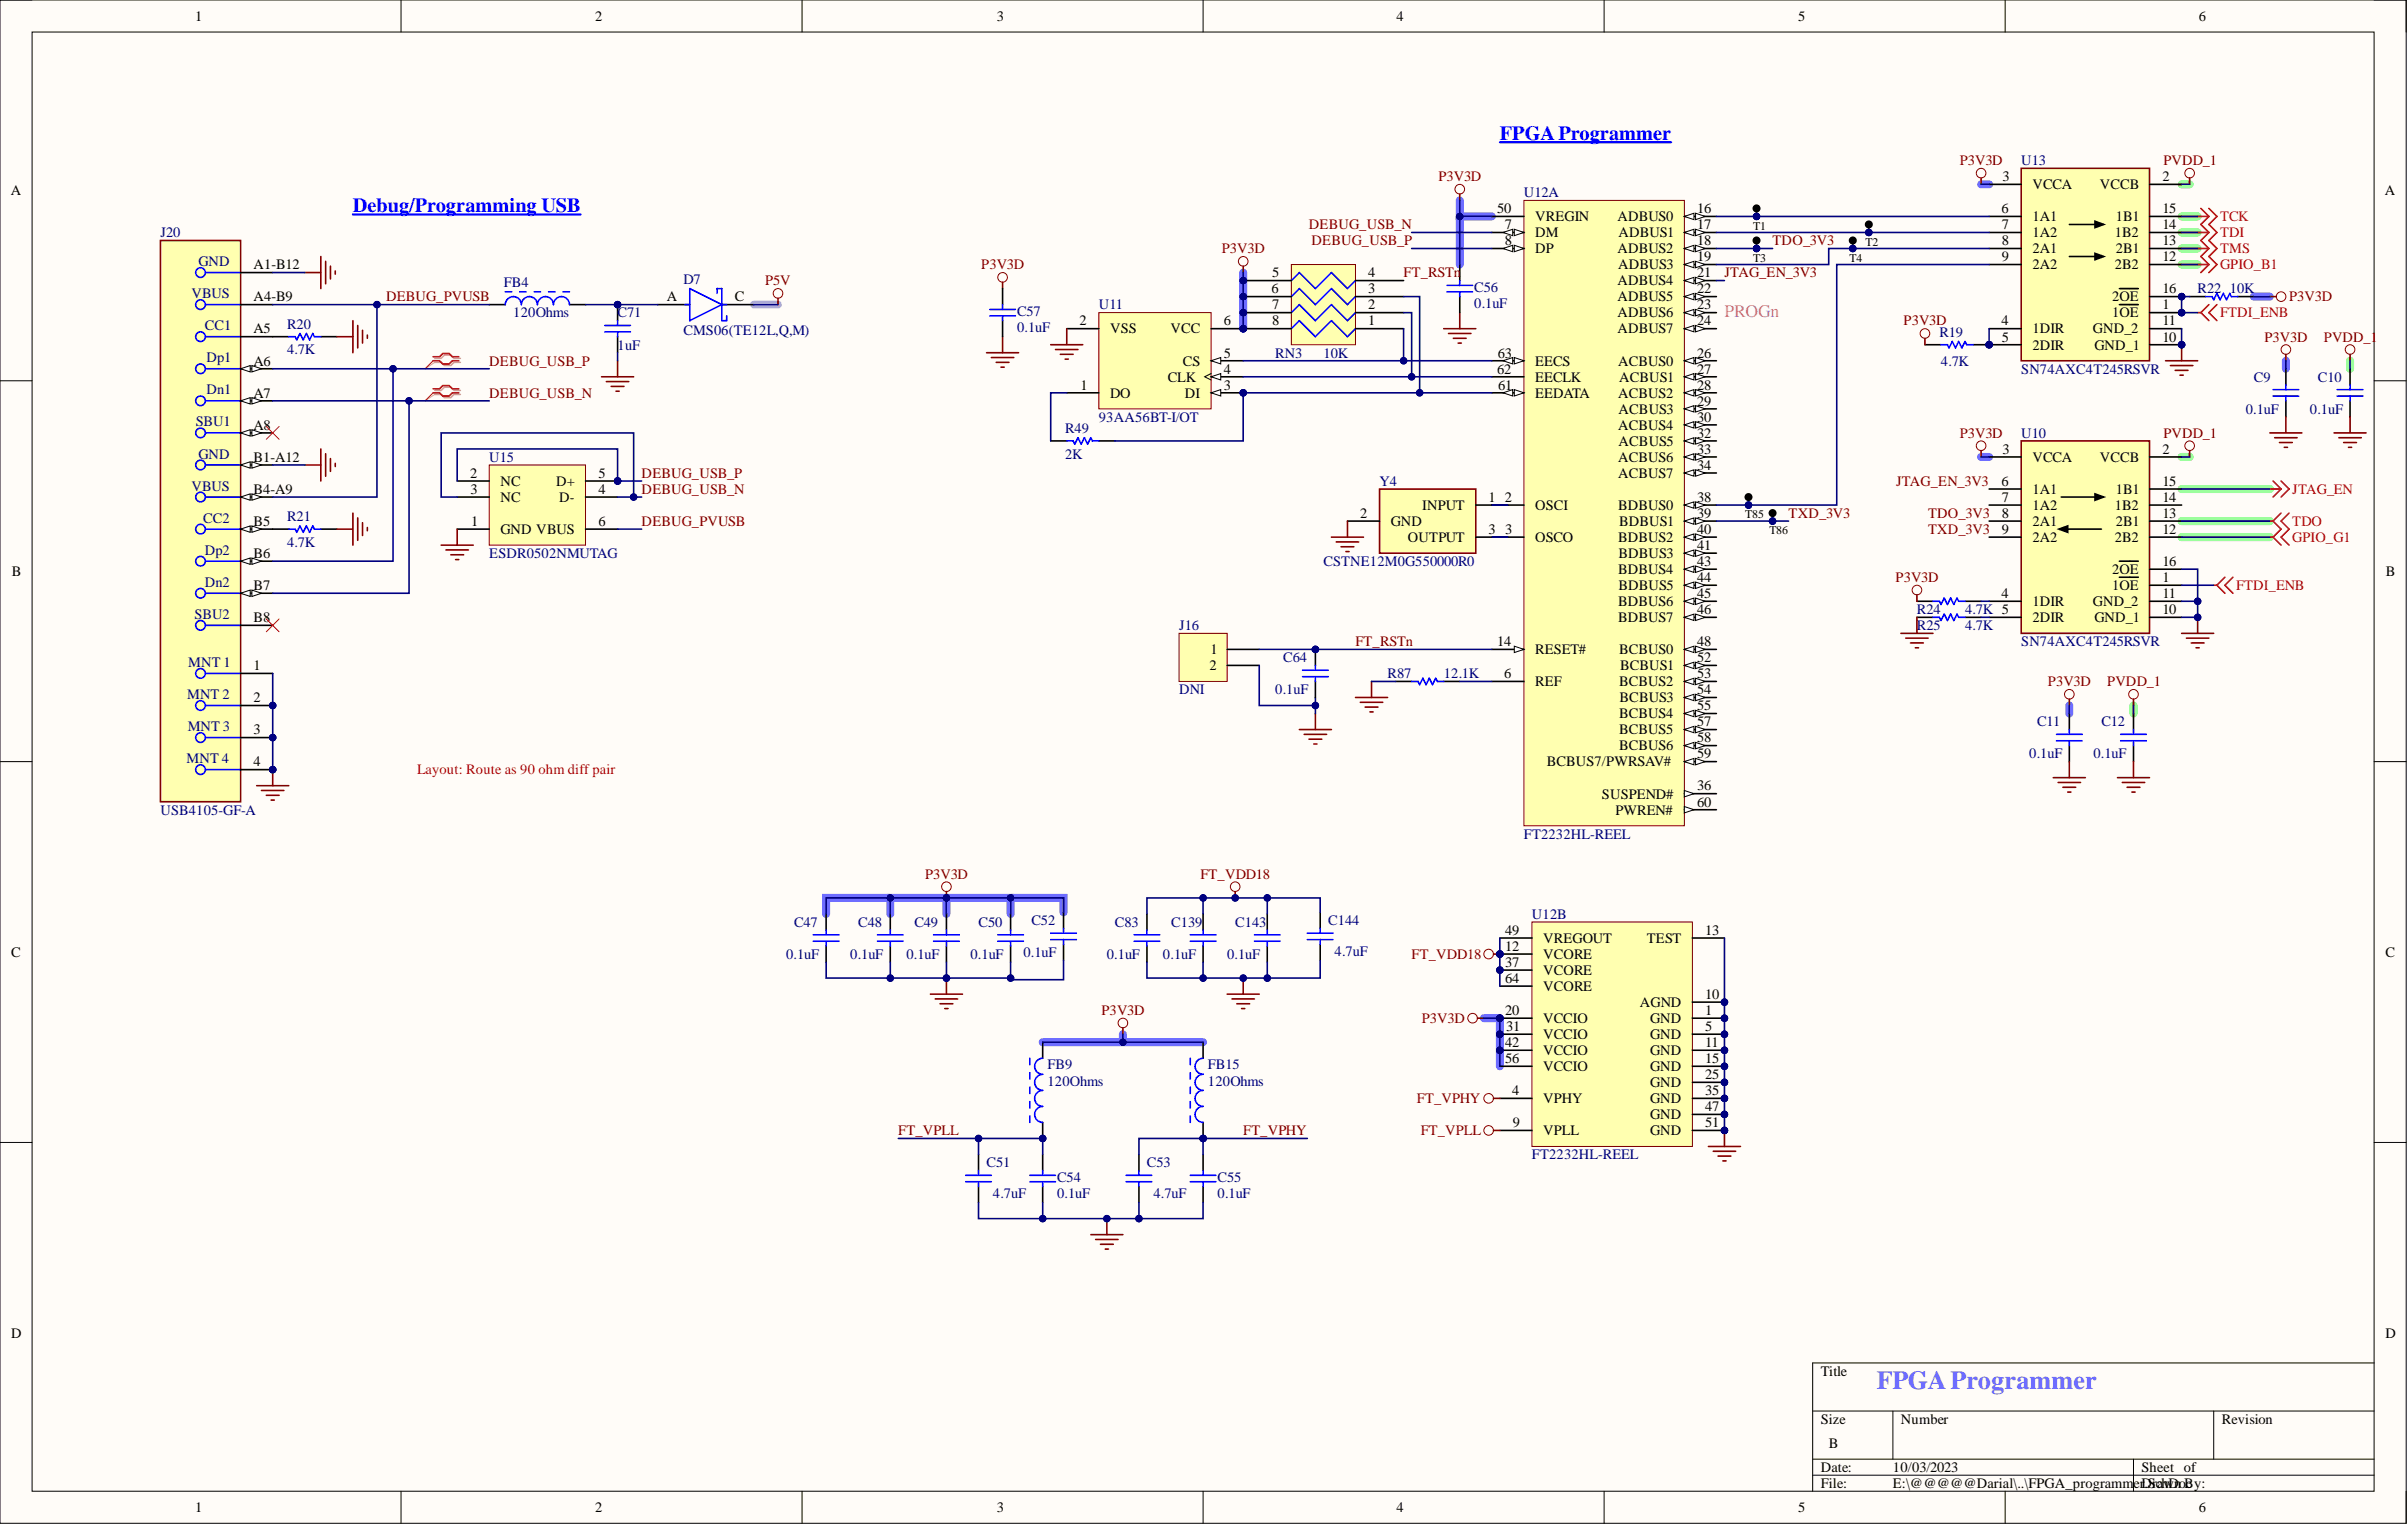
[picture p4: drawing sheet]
<svg xmlns="http://www.w3.org/2000/svg" width="381mm" height="241mm" viewBox="0 0 381 241" stroke-linecap="round" stroke-linejoin="round" font-family="sans-serif">
<defs><g id="words">
<text font-size="4.1" fill="#4a86e8" x="297" y="219.8">FPGAProgrammer</text>
<g font-size="3.2" fill="#00f">
<text x="237.3" y="22.2">FPGA Programmer</text>
<text x="55.8" y="33.6">Debug/Programming USB</text>
</g>
<text font-size="2.8" fill="#f0f" x="272.8" y="50.1">PROGn</text>
<g font-size="2.3">
<text x="30.9" y="3.3">1</text>
<text x="94.2" y="3.3">2</text>
<text x="157.7" y="3.3">3</text>
<text x="221" y="3.3">4</text>
<text x="284.5" y="3.3">5</text>
<text x="347.9" y="3.3">6</text>
<text x="316.8" y="28.7">3</text>
<text x="321.6" y="29.9">VCCA</text>
<text x="332.2" y="29.9">VCCB</text>
<text x="342.1" y="28.7">2</text>
<text x="1.7" y="30.9">A</text>
<text x="236.9" y="33.7">50</text>
<text x="242.9" y="35">VREGIN</text>
<text x="255.9" y="35">ADBUS0</text>
<text x="268.5" y="33.7">16</text>
<text x="316.7" y="33.7">6</text>
<text x="321.6" y="35">1A1</text>
<text x="334.8" y="35">1B1</text>
<text x="342.1" y="33.7">15</text>
<text x="377.3" y="30.9">A</text>
<text x="238.1" y="36.3">7</text>
<text x="238.1" y="38.8">8</text>
<text x="242.9" y="37.5">DM</text>
<text x="242.9" y="40.1">DP</text>
<text x="255.9" y="40.1">ADBUS2</text>
<text x="256.1" y="37.5">ADBUS1</text>
<text x="268.5" y="36.3">17</text>
<text x="268.5" y="38.8">18</text>
<text x="268.5" y="41.4">19</text>
<text x="316.8" y="36.3">7</text>
<text x="316.8" y="38.8">8</text>
<text x="316.8" y="41.4">9</text>
<text x="321.6" y="37.5">1A2</text>
<text x="321.6" y="40.1">2A1</text>
<text x="334.6" y="37.5">1B2</text>
<text x="334.8" y="40.1">2B1</text>
<text x="342.1" y="41.4">12</text>
<text x="342.1" y="38.8">13</text>
<text x="342.1" y="36.3">14</text>
<text x="40.1" y="42.6">A1-B12</text>
<text x="40.1" y="47.7">A4-B9</text>
<text x="105.5" y="47.7">A</text>
<text x="116.2" y="47.7">C</text>
<text x="201.2" y="46.4">6</text>
<text x="201.3" y="43.9">5</text>
<text x="216.5" y="46.4">3</text>
<text x="216.5" y="43.9">4</text>
<text x="255.9" y="45.2">ADBUS4</text>
<text x="255.9" y="47.7">ADBUS5</text>
<text x="256" y="42.6">ADBUS3</text>
<text x="268.5" y="43.9">21</text>
<text x="268.5" y="46.4">22</text>
<text x="321.6" y="42.6">2A2</text>
<text x="334.2" y="47.7">2OE</text>
<text x="334.6" y="42.6">2B2</text>
<text x="342.1" y="46.4">16</text>
<text x="40.1" y="52.8">A5</text>
<text x="170.8" y="51.5">2</text>
<text x="175.6" y="52.8">VSS</text>
<text x="185.2" y="52.8">VCC</text>
<text x="193.7" y="51.5">6</text>
<text x="201.3" y="49">7</text>
<text x="201.3" y="51.5">8</text>
<text x="216.5" y="51.5">1</text>
<text x="216.5" y="49">2</text>
<text x="255.9" y="50.2">ADBUS6</text>
<text x="255.9" y="52.8">ADBUS7</text>
<text x="268.5" y="49">23</text>
<text x="268.5" y="51.5">24</text>
<text x="316.7" y="51.5">4</text>
<text x="321.6" y="52.8">1DIR</text>
<text x="331.1" y="52.8">GND_2</text>
<text x="334.2" y="50.2">1OE</text>
<text x="342.1" y="49">1</text>
<text x="342.1" y="51.5">11</text>
<text x="40.1" y="57.8">A6</text>
<text x="187.1" y="57.8">CS</text>
<text x="193.7" y="56.6">5</text>
<text x="193.7" y="59.1">4</text>
<text x="236.9" y="59.1">62</text>
<text x="237" y="56.6">63</text>
<text x="242.9" y="57.8">EECS</text>
<text x="256" y="57.8">ACBUS0</text>
<text x="268.5" y="56.6">26</text>
<text x="268.5" y="59.1">27</text>
<text x="316.8" y="54">5</text>
<text x="321.6" y="55.3">2DIR</text>
<text x="331.4" y="55.3">GND_1</text>
<text x="342.1" y="54">10</text>
<text x="40.1" y="62.9">A7</text>
<text x="171" y="61.6">1</text>
<text x="175.6" y="62.9">DO</text>
<text x="184.8" y="60.4">CLK</text>
<text x="187.5" y="62.9">DI</text>
<text x="193.7" y="61.6">3</text>
<text x="237.1" y="61.6">61</text>
<text x="242.9" y="62.9">EEDATA</text>
<text x="242.9" y="60.4">EECLK</text>
<text x="256" y="62.9">ACBUS2</text>
<text x="256.1" y="65.5">ACBUS3</text>
<text x="256.2" y="60.4">ACBUS1</text>
<text x="268.5" y="61.6">28</text>
<text x="268.5" y="64.2">29</text>
<text x="40.1" y="68">A8</text>
<text x="256" y="68">ACBUS4</text>
<text x="256.1" y="70.5">ACBUS5</text>
<text x="268.5" y="66.7">30</text>
<text x="268.5" y="69.3">32</text>
<text x="268.5" y="71.8">33</text>
<text x="316.8" y="71.8">3</text>
<text x="342.1" y="71.8">2</text>
<text x="40.1" y="73.1">B1-A12</text>
<text x="74.4" y="75.6">2</text>
<text x="79.2" y="76.9">NC</text>
<text x="88" y="76.9">D+</text>
<text x="94.7" y="75.6">5</text>
<text x="256" y="73.1">ACBUS6</text>
<text x="256" y="75.6">ACBUS7</text>
<text x="268.5" y="74.3">34</text>
<text x="316.7" y="76.9">6</text>
<text x="321.6" y="73.1">VCCA</text>
<text x="332.2" y="73.1">VCCB</text>
<text x="342.1" y="76.9">15</text>
<text x="40.1" y="78.1">B4-A9</text>
<text x="40.1" y="83.2">B5</text>
<text x="74.5" y="78.1">3</text>
<text x="74.5" y="83.2">1</text>
<text x="79.2" y="79.4">NC</text>
<text x="88.5" y="79.4">D-</text>
<text x="94.7" y="78.1">4</text>
<text x="94.7" y="83.2">6</text>
<text x="215.2" y="81.9">2</text>
<text x="220.1" y="83.2">GND</text>
<text x="225" y="80.7">INPUT</text>
<text x="235.5" y="79.4">1</text>
<text x="238.1" y="79.4">2</text>
<text x="242.9" y="80.7">OSCI</text>
<text x="256" y="80.7">BDBUS0</text>
<text x="256.2" y="83.2">BDBUS1</text>
<text x="268.5" y="79.4">38</text>
<text x="268.5" y="81.9">39</text>
<text x="316.8" y="79.4">7</text>
<text x="316.8" y="81.9">8</text>
<text x="321.6" y="78.1">1A1</text>
<text x="321.6" y="80.7">1A2</text>
<text x="321.6" y="83.2">2A1</text>
<text x="334.6" y="80.7">1B2</text>
<text x="334.8" y="83.2">2B1</text>
<text x="334.8" y="78.1">1B1</text>
<text x="342.1" y="81.9">13</text>
<text x="342.1" y="79.4">14</text>
<text x="40.1" y="88.3">B6</text>
<text x="79.2" y="84.5">GND VBUS</text>
<text x="222.8" y="85.8">OUTPUT</text>
<text x="235.5" y="84.5">3</text>
<text x="238.2" y="84.5">3</text>
<text x="242.9" y="85.8">OSCO</text>
<text x="256" y="85.8">BDBUS2</text>
<text x="256.1" y="88.3">BDBUS3</text>
<text x="268.5" y="84.5">40</text>
<text x="268.5" y="87">41</text>
<text x="268.5" y="89.6">43</text>
<text x="316.8" y="84.5">9</text>
<text x="321.6" y="85.8">2A2</text>
<text x="334.6" y="85.8">2B2</text>
<text x="342.1" y="84.5">12</text>
<text x="342.1" y="89.6">16</text>
<text x="1.9" y="91.2">B</text>
<text x="40.1" y="93.4">B7</text>
<text x="256" y="90.8">BDBUS4</text>
<text x="256" y="95.9">BDBUS6</text>
<text x="256.1" y="93.4">BDBUS5</text>
<text x="268.5" y="92.1">44</text>
<text x="268.5" y="94.6">45</text>
<text x="316.7" y="94.6">4</text>
<text x="321.6" y="95.9">1DIR</text>
<text x="331.1" y="95.9">GND_2</text>
<text x="334.2" y="93.4">1OE</text>
<text x="334.2" y="90.8">2OE</text>
<text x="342.1" y="92.1">1</text>
<text x="342.1" y="94.6">11</text>
<text x="377.5" y="91.2">B</text>
<text x="40.1" y="98.4">B8</text>
<text x="256" y="98.4">BDBUS7</text>
<text x="268.5" y="97.2">46</text>
<text x="321.6" y="98.4">2DIR</text>
<text x="331.4" y="98.4">GND_1</text>
<text x="342.1" y="97.2">10</text>
<text x="40.1" y="106">1</text>
<text x="191.4" y="106">2</text>
<text x="191.5" y="103.5">1</text>
<text x="236.9" y="102.2">14</text>
<text x="238" y="107.3">6</text>
<text x="242.9" y="103.5">RESET#</text>
<text x="256.2" y="103.5">BCBUS0</text>
<text x="256.3" y="106">BCBUS1</text>
<text x="268.5" y="102.2">48</text>
<text x="268.5" y="104.8">52</text>
<text x="268.5" y="107.3">53</text>
<text x="40.1" y="111.1">2</text>
<text x="242.9" y="108.6">REF</text>
<text x="256.2" y="108.6">BCBUS2</text>
<text x="256.2" y="113.7">BCBUS4</text>
<text x="256.3" y="111.1">BCBUS3</text>
<text x="268.5" y="109.9">54</text>
<text x="268.5" y="112.4">55</text>
<text x="40.1" y="116.2">3</text>
<text x="256.2" y="116.2">BCBUS5</text>
<text x="256.2" y="118.7">BCBUS6</text>
<text x="268.5" y="114.9">57</text>
<text x="268.5" y="117.5">58</text>
<text x="40.1" y="121.3">4</text>
<text x="244.8" y="121.3">BCBUS7/PWRSAV#</text>
<text x="268.5" y="125.1">36</text>
<text x="268.5" y="120">59</text>
<text x="253.5" y="126.3">SUSPEND#</text>
<text x="255.6" y="128.9">PWREN#</text>
<text x="268.5" y="127.6">60</text>
<text x="238.2" y="147.9">49</text>
<text x="244.2" y="149.2">VREGOUT</text>
<text x="260.6" y="149.2">TEST</text>
<text x="269.8" y="147.9">13</text>
<text x="1.8" y="151.4">C</text>
<text x="238.2" y="150.5">12</text>
<text x="238.2" y="153">37</text>
<text x="238.2" y="155.5">64</text>
<text x="244.2" y="151.7">VCORE</text>
<text x="244.2" y="154.3">VCORE</text>
<text x="377.4" y="151.4">C</text>
<text x="238.2" y="160.6">20</text>
<text x="244.2" y="161.9">VCCIO</text>
<text x="244.2" y="156.8">VCORE</text>
<text x="259.5" y="159.3">AGND</text>
<text x="261.1" y="161.9">GND</text>
<text x="269.8" y="160.6">1</text>
<text x="269.8" y="158.1">10</text>
<text x="238.2" y="165.7">42</text>
<text x="238.3" y="163.1">31</text>
<text x="244.2" y="164.4">VCCIO</text>
<text x="244.2" y="166.9">VCCIO</text>
<text x="261.1" y="166.9">GND</text>
<text x="261.1" y="164.4">GND</text>
<text x="269.8" y="165.7">11</text>
<text x="269.8" y="163.1">5</text>
<text x="238.2" y="168.2">56</text>
<text x="239.3" y="173.3">4</text>
<text x="244.2" y="169.5">VCCIO</text>
<text x="261.1" y="169.5">GND</text>
<text x="261.1" y="172">GND</text>
<text x="269.8" y="168.2">15</text>
<text x="269.8" y="170.7">25</text>
<text x="269.8" y="173.3">35</text>
<text x="239.3" y="178.4">9</text>
<text x="244.2" y="174.6">VPHY</text>
<text x="244.2" y="179.6">VPLL</text>
<text x="261.1" y="174.6">GND</text>
<text x="261.1" y="177.1">GND</text>
<text x="261.1" y="179.6">GND</text>
<text x="269.8" y="175.8">47</text>
<text x="269.8" y="178.4">51</text>
<text x="1.8" y="211.7">D</text>
<text x="377.4" y="211.7">D</text>
<text x="288.1" y="217.7">Title</text>
<text x="288.1" y="225.3">Size</text>
<text x="300.8" y="225.3">Number</text>
<text x="351.5" y="225.3">Revision</text>
<text x="288.1" y="232.9">Date:</text>
<text x="289.3" y="229.1">B</text>
<text x="299.5" y="232.9">10/03/2023</text>
<text x="338.8" y="232.9">Sheet of</text>
<text x="30.9" y="239.3">1</text>
<text x="94.2" y="239.3">2</text>
<text x="157.7" y="239.3">3</text>
<text x="221" y="239.3">4</text>
<text x="284.5" y="239.3">5</text>
<text x="288.1" y="235.4">File:</text>
<text x="299.5" y="235.4">E:\@@@@@Darial\..\FPGA_programmerDrawn c</text>
<text x="339.3" y="235.4">.SchDoBy:</text>
<text x="347.9" y="239.3">6</text>
</g>
<g font-size="2.3" fill="#800000">
<text x="227.6" y="28.7">P3V3D</text>
<text x="310.1" y="26.1">P3V3D</text>
<text x="342.3" y="26.1">PVDD_1</text>
<text x="193.3" y="40.1">P3V3D</text>
<text x="207.1" y="36.3">DEBUG_USB_N</text>
<text x="207.5" y="38.8">DEBUG_USB_P</text>
<text x="280.5" y="38.8">TDO_3V3</text>
<text x="61.1" y="47.7">DEBUG_PVUSB</text>
<text x="121.1" y="45.2">P5V</text>
<text x="155.2" y="42.6">P3V3D</text>
<text x="222.1" y="43.9">FT_RSTn</text>
<text x="272.8" y="43.9">JTAG_EN_3V3</text>
<text x="362.2" y="47.7">P3V3D</text>
<text x="301.2" y="51.5">P3V3D</text>
<text x="77.4" y="57.8">DEBUG_USB_P</text>
<text x="358.3" y="54">P3V3D</text>
<text x="367.7" y="54">PVDD_1</text>
<text x="77.4" y="62.9">DEBUG_USB_N</text>
<text x="310.1" y="69.3">P3V3D</text>
<text x="342.3" y="69.3">PVDD_1</text>
<text x="101.5" y="75.6">DEBUG_USB_P</text>
<text x="300" y="76.9">JTAG_EN_3V3</text>
<text x="101.5" y="83.2">DEBUG_PVUSB</text>
<text x="101.5" y="78.1">DEBUG_USB_N</text>
<text x="283" y="81.9">TXD_3V3</text>
<text x="305.1" y="81.9">TDO_3V3</text>
<text x="305.1" y="84.5">TXD_3V3</text>
<text x="299.9" y="92.1">P3V3D</text>
<text x="214.5" y="102.2">FT_RSTn</text>
<text x="324" y="108.6">P3V3D</text>
<text x="333.4" y="108.6">PVDD_1</text>
<text x="146.4" y="139">P3V3D</text>
<text x="189.9" y="139">FT_VDD18</text>
<text x="223.4" y="151.7">FT_VDD18</text>
<text x="174.3" y="160.6">P3V3D</text>
<text x="225" y="161.9">P3V3D</text>
<text x="142.1" y="179.6">FT_VPLL</text>
<text x="196.7" y="179.6">FT_VPHY</text>
<text x="224.2" y="174.6">FT_VPHY</text>
<text x="224.8" y="179.6">FT_VPLL</text>
</g>
<g font-size="2.3" fill="#000080">
<text x="319.8" y="26.1">U13</text>
<text x="241.1" y="31.2">U12A</text>
<text x="25.4" y="37.5">J20</text>
<text x="30.3" y="47.2">VBUS</text>
<text x="31.4" y="42.1">GND</text>
<text x="79.7" y="45.4">FB4</text>
<text x="108.1" y="44.9">D7</text>
<text x="233.3" y="46.2">C56</text>
<text x="347.7" y="46.4">R22</text>
<text x="352.8" y="46.4">10K</text>
<text x="32.4" y="52.3">CC1</text>
<text x="45.4" y="52">R20</text>
<text x="81.2" y="50.2">120Ohms</text>
<text x="97.7" y="50.2">C71</text>
<text x="108.1" y="53">CMS06(TE12L,Q,M)</text>
<text x="160.9" y="50">C57</text>
<text x="160.9" y="52.5">0.1uF</text>
<text x="173.9" y="49">U11</text>
<text x="233.3" y="48.7">0.1uF</text>
<text x="306.9" y="53.3">R19</text>
<text x="32.7" y="57.3">Dp1</text>
<text x="45.4" y="56.1">4.7K</text>
<text x="97.7" y="55.3">1uF</text>
<text x="201.8" y="56.6">RN3</text>
<text x="209.4" y="56.6">10K</text>
<text x="307.1" y="57.8">4.7K</text>
<text x="319.8" y="59.1">SN74AXC4T245RSVR</text>
<text x="32.7" y="62.4">Dn1</text>
<text x="355.3" y="65.5">0.1uF</text>
<text x="356.6" y="60.4">C9</text>
<text x="365.5" y="65.5">0.1uF</text>
<text x="366.8" y="60.4">C10</text>
<text x="31" y="67.5">SBU1</text>
<text x="168.5" y="68.5">R49</text>
<text x="173.9" y="66.7">93AA56BT-I/OT</text>
<text x="319.8" y="69.3">U10</text>
<text x="30.3" y="77.6">VBUS</text>
<text x="31.4" y="72.6">GND</text>
<text x="77.4" y="73.1">U15</text>
<text x="168.5" y="72.6">2K</text>
<text x="218.3" y="76.9">Y4</text>
<text x="32.1" y="82.7">CC2</text>
<text x="45.4" y="82.5">R21</text>
<text x="32.4" y="87.8">Dp2</text>
<text x="45.4" y="86.5">4.7K</text>
<text x="77.4" y="88.3">ESDR0502NMUTAG</text>
<text x="209.4" y="89.6">CSTNE12M0G550000R0</text>
<text x="32.4" y="92.9">Dn2</text>
<text x="30.8" y="97.9">SBU2</text>
<text x="186.6" y="99.7">J16</text>
<text x="303.3" y="99.7">R25</text>
<text x="303.3" y="97.2">R24</text>
<text x="310.9" y="99.7">4.7K</text>
<text x="310.9" y="97.2">4.7K 5</text>
<text x="29.8" y="105.5">MNT 1</text>
<text x="203" y="104.8">C64</text>
<text x="219.5" y="107.3">R87</text>
<text x="228.4" y="107.3">12.1K</text>
<text x="319.8" y="102.2">SN74AXC4T245RSVR</text>
<text x="29.6" y="110.6">MNT 2</text>
<text x="186.6" y="109.9">DNI</text>
<text x="201.8" y="109.9">0.1uF</text>
<text x="29.7" y="115.7">MNT 3</text>
<text x="322.3" y="114.9">C11</text>
<text x="332.5" y="114.9">C12</text>
<text x="29.5" y="120.8">MNT 4</text>
<text x="321.1" y="120">0.1uF</text>
<text x="331.2" y="120">0.1uF</text>
<text x="25.4" y="128.9">USB4105-GF-A</text>
<text x="241.1" y="132.7">FT2232HL-REEL</text>
<text x="125.6" y="146.6">C47</text>
<text x="135.8" y="146.6">C48</text>
<text x="144.7" y="146.6">C49</text>
<text x="154.8" y="146.6">C50</text>
<text x="163.2" y="146.4">C52</text>
<text x="176.4" y="146.6">C83</text>
<text x="185.3" y="146.6">C139</text>
<text x="195.4" y="146.6">C143</text>
<text x="210.2" y="146.4">C144</text>
<text x="242.4" y="145.4">U12B</text>
<text x="124.4" y="151.7">0.1uF</text>
<text x="134.5" y="151.7">0.1uF</text>
<text x="143.4" y="151.7">0.1uF</text>
<text x="153.6" y="151.7">0.1uF</text>
<text x="161.9" y="151.5">0.1uF</text>
<text x="175.1" y="151.7">0.1uF</text>
<text x="184" y="151.7">0.1uF</text>
<text x="194.2" y="151.7">0.1uF</text>
<text x="211.2" y="151.2">4.7uF</text>
<text x="165.7" y="169.2">FB9</text>
<text x="165.7" y="171.8">120Ohms</text>
<text x="191.1" y="169.2">FB15</text>
<text x="191.1" y="171.8">120Ohms</text>
<text x="156.1" y="184.7">C51</text>
<text x="181.5" y="184.7">C53</text>
<text x="242.4" y="183.4">FT2232HL-REEL</text>
<text x="157.1" y="189.5">4.7uF</text>
<text x="167.3" y="187">C54</text>
<text x="167.3" y="189.5">0.1uF</text>
<text x="182.5" y="189.5">4.7uF</text>
<text x="192.6" y="187">C55</text>
<text x="192.6" y="189.5">0.1uF</text>
</g>
<g font-size="2.3" fill="#f00">
<text x="351.3" y="35">TCK</text>
<text x="351.3" y="37.5">TDI</text>
<text x="351.3" y="40.1">TMS</text>
<text x="351.3" y="42.6">GPIO_B1</text>
<text x="351.3" y="50.2">FTDI_ENB</text>
<text x="362.7" y="83.2">TDO</text>
<text x="362.7" y="78.1">JTAG_EN</text>
<text x="362.7" y="85.8">GPIO_G1</text>
<text x="353.8" y="93.4">FTDI_ENB</text>
<text x="66" y="122.5">Layout: Route as 90 ohm diff pair</text>
</g>
<g font-size="1.9">
<text x="277.4" y="36.4">T1</text>
<text x="277.4" y="41.4">T3</text>
<text x="292.6" y="41.4">T4</text>
<text x="295.2" y="38.9">T2</text>
<text x="276.1" y="82">T85</text>
<text x="280" y="84.6">T86</text>
</g>
</g></defs>
<path d="M0 0h380.7v241h-380.7z" fill-rule="evenodd" fill="#fffcf8"/>
<path d="M0 0h380.7v241h-380.7z" fill="none" stroke="#000" stroke-width=".16"/>
<path d="M5.1 5.1h370.5v230.9h-370.5z" fill-rule="evenodd" fill="#fffcf8"/>
<g fill="none" stroke="#000" stroke-width=".16">
<path d="M0 0h5.1M63.5 0v5.1M126.9 0v5.1M190.4 0v5.1M253.8 0v5.1M317.3 0v5.1M375.6 0h5.1v5.1M5.1 5.1h370.5v230.9h-370.5zM0 60.3h5.1M375.6 60.3h5.1M0 120.5h5.1M375.6 120.5h5.1"/>
<path d="M0 180.8h5.1M375.6 180.8h5.1M375.6 215.7h-88.8v20.3M63.5 236v5M126.9 236v5M190.4 236v5M253.8 236v5M286.8 223.3h88.8M286.8 230.9h88.8M286.8 233.4h88.8M299.5 223.3v7.6M317.3 236v5"/>
<path d="M337.6 230.9v5.1M350.3 223.3v7.6M380.7 236v5"/>
</g>
<g fill="none" stroke="#6e6eff" stroke-width="1.3">
<path d="M231 31.7v2.5h5M231 34.2v7.7M313.5 29.2h1.2M196.7 43.1v8.9M356.6 46.9h2.5M361.7 57.1v1.2M313.5 72.3h1.2M327.4 111.6v1.3M140.9 142.1h-10.2v2.5M140.9 144.6v-2.5h19v2.5M149.7 142.1v2.5M159.9 142.1h8.4v2.3"/>
<path d="M165 164.9h25.4M177.7 163.6v1.3M234.8 161.1h2.5v7.6"/>
</g>
<path d="M345.2 34.2h2.5M345.2 36.8h2.5M345.2 29.2h1.3M345.2 39.3h2.5M345.2 41.9h2.5M371.8 57.1v1.2M345.2 77.4h13.9M345.2 72.3h1.3M345.2 82.5h13.9M345.2 85h13.9M337.6 111.6v1.3" fill="none" stroke="#6eff6e" stroke-width="1.3"/>
<path d="M119.3 48.2h3.8" fill="none" stroke="#ff6eff" stroke-width="1.3"/>
<circle cx="149.7" cy="140.3" r=".76" fill="none" stroke="#800000" stroke-width=".16"/>
<path d="M149.7 141.1v1" fill="none" stroke="#800000" stroke-width=".25"/>
<circle cx="149.7" cy="142.1" r=".51" fill="#000080"/>
<circle cx="149.7" cy="142.1" r=".51" fill="none" stroke="#000080" stroke-width=".16"/>
<circle cx="177.7" cy="161.9" r=".76" fill="none" stroke="#800000" stroke-width=".16"/>
<path d="M147.2 157.3h5.1M148 158.1h3.5M148.7 158.8h2.1M149.5 159.6h.5M149.7 154.8v2.5M177.7 162.6v1" fill="none" stroke="#800000" stroke-width=".25"/>
<circle cx="149.7" cy="154.8" r=".51" fill="#000080"/>
<circle cx="149.7" cy="154.8" r=".51" fill="none" stroke="#000080" stroke-width=".16"/>
<path d="M172.6 195.4h5.1M173.4 196.1h3.5M174.1 196.9h2M174.9 197.6h.5M175.1 192.8v2.6" fill="none" stroke="#800000" stroke-width=".25"/>
<circle cx="175.1" cy="192.8" r=".51" fill="#000080"/>
<circle cx="175.1" cy="192.8" r=".51" fill="none" stroke="#000080" stroke-width=".16"/>
<path d="M55.8 33.9h36.1" fill="none" stroke="#00f" stroke-width=".34"/>
<g fill="none" stroke="#000" stroke-width=".25">
<path d="M130.7 144.6v2.6M130.7 149.7v2.5M140.9 144.6v2.6M140.9 149.7v2.5M149.7 144.6v2.6M149.7 149.7v2.5M159.9 144.6v2.6M159.9 149.7v2.5M168.3 144.4v2.5M168.3 149.4v2.6M165 182.7v2.5M165 187.7v2.6"/>
<path d="M190.4 182.7v2.5M190.4 187.7v2.6"/>
</g>
<g fill="none" stroke="#00f" stroke-width=".25">
<path d="M128.7 147.9h4M128.7 148.9h4M130.7 147.2v.7M130.7 148.9v.8M138.8 147.9h4.1M138.8 148.9h4.1M140.9 147.2v.7M140.9 148.9v.8M147.7 147.9h4.1M147.7 148.9h4.1M149.7 147.2v.7M149.7 148.9v.8"/>
<path d="M157.9 147.9h4M157.9 148.9h4M159.9 147.2v.7M159.9 148.9v.8M166.2 147.7h4.1M166.2 148.7h4.1M168.3 146.9v.8M168.3 148.7v.7M162.9 186h4.1M162.9 187h4.1M165 185.2v.8M165 187v.7"/>
<path d="M188.3 186h4.1M188.3 187h4.1M190.4 185.2v.8M190.4 187v.7"/>
</g>
<path d="M241.1 31.7h25.4v99h-25.4z" fill-rule="evenodd" fill="#ffffb0"/>
<path d="M241.1 31.7h25.4v99h-25.4z" fill="none" stroke="#800000" stroke-width=".16"/>
<path d="M236 102.8h5.1" fill="none" stroke="#000" stroke-width=".25"/>
<path d="M239.6 102.2l1.5 .6-1.5 .5z" fill="#f8fcff"/>
<path d="M239.6 102.2l1.5 .6-1.5 .5z" fill="none" stroke="#000" stroke-width=".16"/>
<path d="M266.5 34.2h5.1" fill="none" stroke="#000" stroke-width=".25"/>
<path d="M266.5 34.2l1.5-.5v1.1z" fill="#f8fcff"/>
<path d="M266.5 34.2l1.5-.5v1.1z" fill="none" stroke="#000" stroke-width=".16"/>
<path d="M268.3 33.7l1.5 .5-1.5 .6z" fill="#f8fcff"/>
<path d="M268.3 33.7l1.5 .5-1.5 .6z" fill="none" stroke="#000" stroke-width=".16"/>
<path d="M266.5 36.8h5.1" fill="none" stroke="#000" stroke-width=".25"/>
<path d="M266.5 36.8l1.5-.5v1z" fill="#f8fcff"/>
<path d="M266.5 36.8l1.5-.5v1z" fill="none" stroke="#000" stroke-width=".16"/>
<path d="M268.3 36.3l1.5 .5-1.5 .5z" fill="#f8fcff"/>
<path d="M268.3 36.3l1.5 .5-1.5 .5z" fill="none" stroke="#000" stroke-width=".16"/>
<path d="M266.5 39.3h5.1" fill="none" stroke="#000" stroke-width=".25"/>
<path d="M266.5 39.3l1.5-.5v1z" fill="#f8fcff"/>
<path d="M266.5 39.3l1.5-.5v1z" fill="none" stroke="#000" stroke-width=".16"/>
<path d="M268.3 38.8l1.5 .5-1.5 .5z" fill="#f8fcff"/>
<path d="M268.3 38.8l1.5 .5-1.5 .5z" fill="none" stroke="#000" stroke-width=".16"/>
<path d="M266.5 41.9h5.1" fill="none" stroke="#000" stroke-width=".25"/>
<path d="M266.5 41.9l1.5-.5v1z" fill="#f8fcff"/>
<path d="M266.5 41.9l1.5-.5v1z" fill="none" stroke="#000" stroke-width=".16"/>
<path d="M268.3 41.4l1.5 .5-1.5 .5z" fill="#f8fcff"/>
<path d="M268.3 41.4l1.5 .5-1.5 .5z" fill="none" stroke="#000" stroke-width=".16"/>
<path d="M266.5 44.4h5.1M236 79.9h5.1" fill="none" stroke="#000" stroke-width=".25"/>
<path d="M266.5 44.4l1.5-.5v1z" fill="#f8fcff"/>
<path d="M266.5 44.4l1.5-.5v1z" fill="none" stroke="#000" stroke-width=".16"/>
<path d="M268.3 43.9l1.5 .5-1.5 .5z" fill="#f8fcff"/>
<path d="M268.3 43.9l1.5 .5-1.5 .5z" fill="none" stroke="#000" stroke-width=".16"/>
<path d="M266.5 46.9h5.1" fill="none" stroke="#000" stroke-width=".25"/>
<path d="M266.5 46.9l1.5-.5v1z" fill="#f8fcff"/>
<path d="M266.5 46.9l1.5-.5v1z" fill="none" stroke="#000" stroke-width=".16"/>
<path d="M268.3 46.4l1.5 .5-1.5 .5z" fill="#f8fcff"/>
<path d="M268.3 46.4l1.5 .5-1.5 .5z" fill="none" stroke="#000" stroke-width=".16"/>
<path d="M266.5 49.5h5.1" fill="none" stroke="#000" stroke-width=".25"/>
<path d="M266.5 49.5l1.5-.5v1z" fill="#f8fcff"/>
<path d="M266.5 49.5l1.5-.5v1z" fill="none" stroke="#000" stroke-width=".16"/>
<path d="M268.3 49l1.5 .5-1.5 .5z" fill="#f8fcff"/>
<path d="M268.3 49l1.5 .5-1.5 .5z" fill="none" stroke="#000" stroke-width=".16"/>
<path d="M266.5 52h5.1" fill="none" stroke="#000" stroke-width=".25"/>
<path d="M266.5 52l1.5-.5v1z" fill="#f8fcff"/>
<path d="M266.5 52l1.5-.5v1z" fill="none" stroke="#000" stroke-width=".16"/>
<path d="M268.3 51.5l1.5 .5-1.5 .5z" fill="#f8fcff"/>
<path d="M268.3 51.5l1.5 .5-1.5 .5z" fill="none" stroke="#000" stroke-width=".16"/>
<path d="M266.5 57.1h5.1" fill="none" stroke="#000" stroke-width=".25"/>
<path d="M266.5 57.1l1.5-.5v1z" fill="#f8fcff"/>
<path d="M266.5 57.1l1.5-.5v1z" fill="none" stroke="#000" stroke-width=".16"/>
<path d="M268.3 56.6l1.5 .5-1.5 .5z" fill="#f8fcff"/>
<path d="M268.3 56.6l1.5 .5-1.5 .5z" fill="none" stroke="#000" stroke-width=".16"/>
<path d="M266.5 59.6h5.1" fill="none" stroke="#000" stroke-width=".25"/>
<path d="M266.5 59.6l1.5-.5v1z" fill="#f8fcff"/>
<path d="M266.5 59.6l1.5-.5v1z" fill="none" stroke="#000" stroke-width=".16"/>
<path d="M268.3 59.1l1.5 .5-1.5 .5z" fill="#f8fcff"/>
<path d="M268.3 59.1l1.5 .5-1.5 .5z" fill="none" stroke="#000" stroke-width=".16"/>
<path d="M266.5 62.2h5.1" fill="none" stroke="#000" stroke-width=".25"/>
<path d="M266.5 62.2l1.5-.6v1.1z" fill="#f8fcff"/>
<path d="M266.5 62.2l1.5-.6v1.1z" fill="none" stroke="#000" stroke-width=".16"/>
<path d="M268.3 61.6l1.5 .6-1.5 .5z" fill="#f8fcff"/>
<path d="M268.3 61.6l1.5 .6-1.5 .5z" fill="none" stroke="#000" stroke-width=".16"/>
<path d="M266.5 64.7h5.1" fill="none" stroke="#000" stroke-width=".25"/>
<path d="M266.5 64.7l1.5-.5v1z" fill="#f8fcff"/>
<path d="M266.5 64.7l1.5-.5v1z" fill="none" stroke="#000" stroke-width=".16"/>
<path d="M268.3 64.2l1.5 .5-1.5 .5z" fill="#f8fcff"/>
<path d="M268.3 64.2l1.5 .5-1.5 .5z" fill="none" stroke="#000" stroke-width=".16"/>
<path d="M266.5 67.2h5.1M236 85h5.1" fill="none" stroke="#000" stroke-width=".25"/>
<path d="M266.5 67.2l1.5-.5v1z" fill="#f8fcff"/>
<path d="M266.5 67.2l1.5-.5v1z" fill="none" stroke="#000" stroke-width=".16"/>
<path d="M268.3 66.7l1.5 .5-1.5 .5z" fill="#f8fcff"/>
<path d="M268.3 66.7l1.5 .5-1.5 .5z" fill="none" stroke="#000" stroke-width=".16"/>
<path d="M266.5 69.8h5.1" fill="none" stroke="#000" stroke-width=".25"/>
<path d="M266.5 69.8l1.5-.5v1z" fill="#f8fcff"/>
<path d="M266.5 69.8l1.5-.5v1z" fill="none" stroke="#000" stroke-width=".16"/>
<path d="M268.3 69.3l1.5 .5-1.5 .5z" fill="#f8fcff"/>
<path d="M268.3 69.3l1.5 .5-1.5 .5z" fill="none" stroke="#000" stroke-width=".16"/>
<path d="M266.5 72.3h5.1" fill="none" stroke="#000" stroke-width=".25"/>
<path d="M266.5 72.3l1.5-.5v1z" fill="#f8fcff"/>
<path d="M266.5 72.3l1.5-.5v1z" fill="none" stroke="#000" stroke-width=".16"/>
<path d="M268.3 71.8l1.5 .5-1.5 .5z" fill="#f8fcff"/>
<path d="M268.3 71.8l1.5 .5-1.5 .5z" fill="none" stroke="#000" stroke-width=".16"/>
<path d="M266.5 74.8h5.1" fill="none" stroke="#000" stroke-width=".25"/>
<path d="M266.5 74.8l1.5-.5v1z" fill="#f8fcff"/>
<path d="M266.5 74.8l1.5-.5v1z" fill="none" stroke="#000" stroke-width=".16"/>
<path d="M268.3 74.3l1.5 .5-1.5 .5z" fill="#f8fcff"/>
<path d="M268.3 74.3l1.5 .5-1.5 .5z" fill="none" stroke="#000" stroke-width=".16"/>
<path d="M266.5 125.6h5.1" fill="none" stroke="#000" stroke-width=".25"/>
<path d="M266.5 125.1l1.5 .5-1.5 .5z" fill="#f8fcff"/>
<path d="M266.5 125.1l1.5 .5-1.5 .5z" fill="none" stroke="#000" stroke-width=".16"/>
<path d="M266.5 79.9h5.1" fill="none" stroke="#000" stroke-width=".25"/>
<path d="M266.5 79.9l1.5-.5v1z" fill="#f8fcff"/>
<path d="M266.5 79.9l1.5-.5v1z" fill="none" stroke="#000" stroke-width=".16"/>
<path d="M268.3 79.4l1.5 .5-1.5 .5z" fill="#f8fcff"/>
<path d="M268.3 79.4l1.5 .5-1.5 .5z" fill="none" stroke="#000" stroke-width=".16"/>
<path d="M266.5 82.5h5.1" fill="none" stroke="#000" stroke-width=".25"/>
<path d="M266.5 82.5l1.5-.6v1.1z" fill="#f8fcff"/>
<path d="M266.5 82.5l1.5-.6v1.1z" fill="none" stroke="#000" stroke-width=".16"/>
<path d="M268.3 81.9l1.5 .6-1.5 .5z" fill="#f8fcff"/>
<path d="M268.3 81.9l1.5 .6-1.5 .5z" fill="none" stroke="#000" stroke-width=".16"/>
<path d="M266.5 85h5.1" fill="none" stroke="#000" stroke-width=".25"/>
<path d="M266.5 85l1.5-.5v1z" fill="#f8fcff"/>
<path d="M266.5 85l1.5-.5v1z" fill="none" stroke="#000" stroke-width=".16"/>
<path d="M268.3 84.5l1.5 .5-1.5 .5z" fill="#f8fcff"/>
<path d="M268.3 84.5l1.5 .5-1.5 .5z" fill="none" stroke="#000" stroke-width=".16"/>
<path d="M266.5 87.5h5.1" fill="none" stroke="#000" stroke-width=".25"/>
<path d="M266.5 87.5l1.5-.5v1z" fill="#f8fcff"/>
<path d="M266.5 87.5l1.5-.5v1z" fill="none" stroke="#000" stroke-width=".16"/>
<path d="M268.3 87l1.5 .5-1.5 .5z" fill="#f8fcff"/>
<path d="M268.3 87l1.5 .5-1.5 .5z" fill="none" stroke="#000" stroke-width=".16"/>
<path d="M266.5 90.1h5.1" fill="none" stroke="#000" stroke-width=".25"/>
<path d="M266.5 90.1l1.5-.5v1z" fill="#f8fcff"/>
<path d="M266.5 90.1l1.5-.5v1z" fill="none" stroke="#000" stroke-width=".16"/>
<path d="M268.3 89.6l1.5 .5-1.5 .5z" fill="#f8fcff"/>
<path d="M268.3 89.6l1.5 .5-1.5 .5z" fill="none" stroke="#000" stroke-width=".16"/>
<path d="M266.5 92.6h5.1" fill="none" stroke="#000" stroke-width=".25"/>
<path d="M266.5 92.6l1.5-.5v1z" fill="#f8fcff"/>
<path d="M266.5 92.6l1.5-.5v1z" fill="none" stroke="#000" stroke-width=".16"/>
<path d="M268.3 92.1l1.5 .5-1.5 .5z" fill="#f8fcff"/>
<path d="M268.3 92.1l1.5 .5-1.5 .5z" fill="none" stroke="#000" stroke-width=".16"/>
<path d="M266.5 95.1h5.1" fill="none" stroke="#000" stroke-width=".25"/>
<path d="M266.5 95.1l1.5-.5v1z" fill="#f8fcff"/>
<path d="M266.5 95.1l1.5-.5v1z" fill="none" stroke="#000" stroke-width=".16"/>
<path d="M268.3 94.6l1.5 .5-1.5 .5z" fill="#f8fcff"/>
<path d="M268.3 94.6l1.5 .5-1.5 .5z" fill="none" stroke="#000" stroke-width=".16"/>
<path d="M266.5 97.7h5.1" fill="none" stroke="#000" stroke-width=".25"/>
<path d="M266.5 97.7l1.5-.5v1z" fill="#f8fcff"/>
<path d="M266.5 97.7l1.5-.5v1z" fill="none" stroke="#000" stroke-width=".16"/>
<path d="M268.3 97.2l1.5 .5-1.5 .5z" fill="#f8fcff"/>
<path d="M268.3 97.2l1.5 .5-1.5 .5z" fill="none" stroke="#000" stroke-width=".16"/>
<path d="M266.5 102.8h5.1" fill="none" stroke="#000" stroke-width=".25"/>
<path d="M266.5 102.8l1.5-.6v1.1z" fill="#f8fcff"/>
<path d="M266.5 102.8l1.5-.6v1.1z" fill="none" stroke="#000" stroke-width=".16"/>
<path d="M268.3 102.2l1.5 .6-1.5 .5z" fill="#f8fcff"/>
<path d="M268.3 102.2l1.5 .6-1.5 .5z" fill="none" stroke="#000" stroke-width=".16"/>
<path d="M236 34.2h5.1M266.5 105.3h5.1" fill="none" stroke="#000" stroke-width=".25"/>
<path d="M266.5 105.3l1.5-.5v1z" fill="#f8fcff"/>
<path d="M266.5 105.3l1.5-.5v1z" fill="none" stroke="#000" stroke-width=".16"/>
<path d="M268.3 104.8l1.5 .5-1.5 .5z" fill="#f8fcff"/>
<path d="M268.3 104.8l1.5 .5-1.5 .5z" fill="none" stroke="#000" stroke-width=".16"/>
<path d="M266.5 107.8h5.1" fill="none" stroke="#000" stroke-width=".25"/>
<path d="M266.5 107.8l1.5-.5v1z" fill="#f8fcff"/>
<path d="M266.5 107.8l1.5-.5v1z" fill="none" stroke="#000" stroke-width=".16"/>
<path d="M268.3 107.3l1.5 .5-1.5 .5z" fill="#f8fcff"/>
<path d="M268.3 107.3l1.5 .5-1.5 .5z" fill="none" stroke="#000" stroke-width=".16"/>
<path d="M266.5 110.4h5.1" fill="none" stroke="#000" stroke-width=".25"/>
<path d="M266.5 110.4l1.5-.5v1z" fill="#f8fcff"/>
<path d="M266.5 110.4l1.5-.5v1z" fill="none" stroke="#000" stroke-width=".16"/>
<path d="M268.3 109.9l1.5 .5-1.5 .5z" fill="#f8fcff"/>
<path d="M268.3 109.9l1.5 .5-1.5 .5z" fill="none" stroke="#000" stroke-width=".16"/>
<path d="M266.5 112.9h5.1" fill="none" stroke="#000" stroke-width=".25"/>
<path d="M266.5 112.9l1.5-.5v1z" fill="#f8fcff"/>
<path d="M266.5 112.9l1.5-.5v1z" fill="none" stroke="#000" stroke-width=".16"/>
<path d="M268.3 112.4l1.5 .5-1.5 .5z" fill="#f8fcff"/>
<path d="M268.3 112.4l1.5 .5-1.5 .5z" fill="none" stroke="#000" stroke-width=".16"/>
<path d="M266.5 115.4h5.1" fill="none" stroke="#000" stroke-width=".25"/>
<path d="M266.5 115.4l1.5-.5v1z" fill="#f8fcff"/>
<path d="M266.5 115.4l1.5-.5v1z" fill="none" stroke="#000" stroke-width=".16"/>
<path d="M268.3 114.9l1.5 .5-1.5 .5z" fill="#f8fcff"/>
<path d="M268.3 114.9l1.5 .5-1.5 .5z" fill="none" stroke="#000" stroke-width=".16"/>
<path d="M266.5 118h5.1" fill="none" stroke="#000" stroke-width=".25"/>
<path d="M266.5 118l1.5-.5v1z" fill="#f8fcff"/>
<path d="M266.5 118l1.5-.5v1z" fill="none" stroke="#000" stroke-width=".16"/>
<path d="M268.3 117.5l1.5 .5-1.5 .5z" fill="#f8fcff"/>
<path d="M268.3 117.5l1.5 .5-1.5 .5z" fill="none" stroke="#000" stroke-width=".16"/>
<path d="M266.5 120.5h5.1" fill="none" stroke="#000" stroke-width=".25"/>
<path d="M266.5 120.5l1.5-.5v1z" fill="#f8fcff"/>
<path d="M266.5 120.5l1.5-.5v1z" fill="none" stroke="#000" stroke-width=".16"/>
<path d="M268.3 120l1.5 .5-1.5 .5z" fill="#f8fcff"/>
<path d="M268.3 120l1.5 .5-1.5 .5z" fill="none" stroke="#000" stroke-width=".16"/>
<path d="M236 107.8h5.1M266.5 128.1h5.1" fill="none" stroke="#000" stroke-width=".25"/>
<path d="M266.5 127.6l1.5 .5-1.5 .5z" fill="#f8fcff"/>
<path d="M266.5 127.6l1.5 .5-1.5 .5z" fill="none" stroke="#000" stroke-width=".16"/>
<path d="M236 62.2h5.1" fill="none" stroke="#000" stroke-width=".25"/>
<path d="M239.6 61.6l1.5 .6-1.5 .5z" fill="#f8fcff"/>
<path d="M239.6 61.6l1.5 .6-1.5 .5z" fill="none" stroke="#000" stroke-width=".16"/>
<path d="M237.8 62.2l1.5-.6v1.1z" fill="#f8fcff"/>
<path d="M237.8 62.2l1.5-.6v1.1z" fill="none" stroke="#000" stroke-width=".16"/>
<path d="M236 59.6h5.1M236 57.1h5.1" fill="none" stroke="#000" stroke-width=".25"/>
<path d="M239.6 56.6l1.5 .5-1.5 .5z" fill="#f8fcff"/>
<path d="M239.6 56.6l1.5 .5-1.5 .5z" fill="none" stroke="#000" stroke-width=".16"/>
<path d="M237.8 57.1l1.5-.5v1z" fill="#f8fcff"/>
<path d="M237.8 57.1l1.5-.5v1z" fill="none" stroke="#000" stroke-width=".16"/>
<path d="M236 36.8h5.1" fill="none" stroke="#000" stroke-width=".25"/>
<path d="M239.6 36.3l1.5 .5-1.5 .5z" fill="#f8fcff"/>
<path d="M239.6 36.3l1.5 .5-1.5 .5z" fill="none" stroke="#000" stroke-width=".16"/>
<path d="M237.8 36.8l1.5-.5v1z" fill="#f8fcff"/>
<path d="M237.8 36.8l1.5-.5v1z" fill="none" stroke="#000" stroke-width=".16"/>
<path d="M236 39.3h5.1" fill="none" stroke="#000" stroke-width=".25"/>
<path d="M239.6 38.8l1.5 .5-1.5 .5z" fill="#f8fcff"/>
<path d="M239.6 38.8l1.5 .5-1.5 .5z" fill="none" stroke="#000" stroke-width=".16"/>
<path d="M237.8 39.3l1.5-.5v1z" fill="#f8fcff"/>
<path d="M237.8 39.3l1.5-.5v1z" fill="none" stroke="#000" stroke-width=".16"/>
<circle cx="272.8" cy="161.1" r=".51" fill="#000080"/>
<circle cx="272.8" cy="161.1" r=".51" fill="none" stroke="#000080" stroke-width=".16"/>
<circle cx="272.8" cy="158.6" r=".51" fill="#000080"/>
<circle cx="272.8" cy="158.6" r=".51" fill="none" stroke="#000080" stroke-width=".16"/>
<circle cx="272.8" cy="166.2" r=".51" fill="#000080"/>
<circle cx="272.8" cy="166.2" r=".51" fill="none" stroke="#000080" stroke-width=".16"/>
<circle cx="237.3" cy="151" r=".51" fill="#000080"/>
<circle cx="237.3" cy="151" r=".51" fill="none" stroke="#000080" stroke-width=".16"/>
<circle cx="272.8" cy="168.7" r=".51" fill="#000080"/>
<circle cx="272.8" cy="168.7" r=".51" fill="none" stroke="#000080" stroke-width=".16"/>
<circle cx="237.3" cy="161.1" r=".51" fill="#000080"/>
<circle cx="237.3" cy="161.1" r=".51" fill="none" stroke="#000080" stroke-width=".16"/>
<circle cx="272.8" cy="171.3" r=".51" fill="#000080"/>
<circle cx="272.8" cy="171.3" r=".51" fill="none" stroke="#000080" stroke-width=".16"/>
<circle cx="237.3" cy="163.6" r=".51" fill="#000080"/>
<circle cx="237.3" cy="163.6" r=".51" fill="none" stroke="#000080" stroke-width=".16"/>
<circle cx="272.8" cy="173.8" r=".51" fill="#000080"/>
<circle cx="272.8" cy="173.8" r=".51" fill="none" stroke="#000080" stroke-width=".16"/>
<circle cx="237.3" cy="153.5" r=".51" fill="#000080"/>
<circle cx="237.3" cy="153.5" r=".51" fill="none" stroke="#000080" stroke-width=".16"/>
<circle cx="237.3" cy="166.2" r=".51" fill="#000080"/>
<circle cx="237.3" cy="166.2" r=".51" fill="none" stroke="#000080" stroke-width=".16"/>
<circle cx="272.8" cy="176.3" r=".51" fill="#000080"/>
<circle cx="272.8" cy="176.3" r=".51" fill="none" stroke="#000080" stroke-width=".16"/>
<circle cx="272.8" cy="163.6" r=".51" fill="#000080"/>
<circle cx="272.8" cy="163.6" r=".51" fill="none" stroke="#000080" stroke-width=".16"/>
<circle cx="272.8" cy="178.9" r=".51" fill="#000080"/>
<circle cx="272.8" cy="178.9" r=".51" fill="none" stroke="#000080" stroke-width=".16"/>
<path d="M242.4 145.9h25.4v35.5h-25.4z" fill-rule="evenodd" fill="#ffffb0"/>
<path d="M242.4 145.9h25.4v35.5h-25.4z" fill="none" stroke="#800000" stroke-width=".16"/>
<path d="M267.8 161.1h5" fill="none" stroke="#000" stroke-width=".25"/>
<circle cx="272.8" cy="161.1" r=".51" fill="#000080"/>
<circle cx="272.8" cy="161.1" r=".51" fill="none" stroke="#000080" stroke-width=".16"/>
<path d="M267.8 158.6h5" fill="none" stroke="#000" stroke-width=".25"/>
<circle cx="272.8" cy="158.6" r=".51" fill="#000080"/>
<circle cx="272.8" cy="158.6" r=".51" fill="none" stroke="#000080" stroke-width=".16"/>
<path d="M267.8 166.2h5" fill="none" stroke="#000" stroke-width=".25"/>
<circle cx="272.8" cy="166.2" r=".51" fill="#000080"/>
<circle cx="272.8" cy="166.2" r=".51" fill="none" stroke="#000080" stroke-width=".16"/>
<path d="M237.3 151h5.1" fill="none" stroke="#000" stroke-width=".25"/>
<circle cx="237.3" cy="151" r=".51" fill="#000080"/>
<circle cx="237.3" cy="151" r=".51" fill="none" stroke="#000080" stroke-width=".16"/>
<path d="M267.8 148.4h5M267.8 168.7h5" fill="none" stroke="#000" stroke-width=".25"/>
<circle cx="272.8" cy="168.7" r=".51" fill="#000080"/>
<circle cx="272.8" cy="168.7" r=".51" fill="none" stroke="#000080" stroke-width=".16"/>
<path d="M237.3 161.1h5.1" fill="none" stroke="#000" stroke-width=".25"/>
<circle cx="237.3" cy="161.1" r=".51" fill="#000080"/>
<circle cx="237.3" cy="161.1" r=".51" fill="none" stroke="#000080" stroke-width=".16"/>
<path d="M267.8 171.3h5" fill="none" stroke="#000" stroke-width=".25"/>
<circle cx="272.8" cy="171.3" r=".51" fill="#000080"/>
<circle cx="272.8" cy="171.3" r=".51" fill="none" stroke="#000080" stroke-width=".16"/>
<path d="M237.3 163.6h5.1" fill="none" stroke="#000" stroke-width=".25"/>
<circle cx="237.3" cy="163.6" r=".51" fill="#000080"/>
<circle cx="237.3" cy="163.6" r=".51" fill="none" stroke="#000080" stroke-width=".16"/>
<path d="M267.8 173.8h5" fill="none" stroke="#000" stroke-width=".25"/>
<circle cx="272.8" cy="173.8" r=".51" fill="#000080"/>
<circle cx="272.8" cy="173.8" r=".51" fill="none" stroke="#000080" stroke-width=".16"/>
<path d="M237.3 153.5h5.1" fill="none" stroke="#000" stroke-width=".25"/>
<circle cx="237.3" cy="153.5" r=".51" fill="#000080"/>
<circle cx="237.3" cy="153.5" r=".51" fill="none" stroke="#000080" stroke-width=".16"/>
<path d="M237.3 173.8h5.1M237.3 166.2h5.1" fill="none" stroke="#000" stroke-width=".25"/>
<circle cx="237.3" cy="166.2" r=".51" fill="#000080"/>
<circle cx="237.3" cy="166.2" r=".51" fill="none" stroke="#000080" stroke-width=".16"/>
<path d="M267.8 176.3h5" fill="none" stroke="#000" stroke-width=".25"/>
<circle cx="272.8" cy="176.3" r=".51" fill="#000080"/>
<circle cx="272.8" cy="176.3" r=".51" fill="none" stroke="#000080" stroke-width=".16"/>
<path d="M237.3 148.4h5.1M267.8 163.6h5" fill="none" stroke="#000" stroke-width=".25"/>
<circle cx="272.8" cy="163.6" r=".51" fill="#000080"/>
<circle cx="272.8" cy="163.6" r=".51" fill="none" stroke="#000080" stroke-width=".16"/>
<path d="M267.8 178.9h5" fill="none" stroke="#000" stroke-width=".25"/>
<circle cx="272.8" cy="178.9" r=".51" fill="#000080"/>
<circle cx="272.8" cy="178.9" r=".51" fill="none" stroke="#000080" stroke-width=".16"/>
<path d="M237.3 156h5.1M237.3 168.7h5.1M237.3 178.9h5.1" fill="none" stroke="#000" stroke-width=".25"/>
<circle cx="231" cy="29.9" r=".76" fill="none" stroke="#800000" stroke-width=".16"/>
<path d="M231 30.7v1M228.4 52h5.1M229.2 52.8h3.5M230 53.5h2M230.7 54.3h.5M231 49.5v2.5M205.6 115.4h5.1M206.3 116.2h3.6M207.1 117h2M207.9 117.7h.5M208.1 112.9v2.5" fill="none" stroke="#800000" stroke-width=".25"/>
<path d="M186.6 100.2h7.6v7.6h-7.6z" fill-rule="evenodd" fill="#ffffb0"/>
<path d="M186.6 100.2h7.6v7.6h-7.6z" fill="none" stroke="#800000" stroke-width=".16"/>
<path d="M194.2 102.8h5M194.2 105.3h5M220.8 107.8h2.6M228.4 107.8h2.6" fill="none" stroke="#000" stroke-width=".25"/>
<path d="M223.4 107.8h1l.2 .5 .5-1 .5 1 .5-1 .6 1 .5-1 .2 .5h1" fill="none" stroke="#00f" stroke-width=".25"/>
<path d="M214.5 110.4h5M215.2 111.1h3.6M216 111.9h2M216.8 112.6h.5M217 107.8v2.6" fill="none" stroke="#800000" stroke-width=".25"/>
<path d="M218.3 77.4h15.2v10.1h-15.2z" fill-rule="evenodd" fill="#ffffb0"/>
<path d="M218.3 77.4h15.2v10.1h-15.2zM210.7 85h5M211.4 85.8h3.6M212.2 86.5h2M212.9 87.3h.6M213.2 82.5v2.5" fill="none" stroke="#800000" stroke-width=".25"/>
<path d="M233.5 79.9h5.1M213.2 82.5h5.1M233.5 85h5.1" fill="none" stroke="#000" stroke-width=".25"/>
<circle cx="196.7" cy="62.2" r=".51" fill="#000080"/>
<circle cx="196.7" cy="62.2" r=".51" fill="none" stroke="#000080" stroke-width=".16"/>
<circle cx="196.7" cy="52" r=".51" fill="#000080"/>
<circle cx="196.7" cy="52" r=".51" fill="none" stroke="#000080" stroke-width=".16"/>
<path d="M173.9 49.5h17.7v15.2h-17.7z" fill-rule="evenodd" fill="#ffffb0"/>
<path d="M173.9 49.5h17.7v15.2h-17.7z" fill="none" stroke="#800000" stroke-width=".16"/>
<path d="M191.6 57.1h5.1" fill="none" stroke="#000" stroke-width=".25"/>
<path d="M191.6 57.1l1.5-.5v1z" fill="#f8fcff"/>
<path d="M191.6 57.1l1.5-.5v1z" fill="none" stroke="#000" stroke-width=".16"/>
<path d="M168.8 62.2h5.1M191.6 62.2h5.1" fill="none" stroke="#000" stroke-width=".25"/>
<path d="M191.6 62.2l1.5-.6v1.1z" fill="#f8fcff"/>
<path d="M191.6 62.2l1.5-.6v1.1z" fill="none" stroke="#000" stroke-width=".16"/>
<circle cx="196.7" cy="62.2" r=".51" fill="#000080"/>
<circle cx="196.7" cy="62.2" r=".51" fill="none" stroke="#000080" stroke-width=".16"/>
<path d="M168.8 52h5.1M191.6 59.6h5.1" fill="none" stroke="#000" stroke-width=".25"/>
<path d="M191.6 59.6l1.5-.5v1z" fill="#f8fcff"/>
<path d="M191.6 59.6l1.5-.5v1zM191.6 59.1l-1 .5 1 .5" fill="none" stroke="#000" stroke-width=".16"/>
<path d="M191.6 52h5.1" fill="none" stroke="#000" stroke-width=".25"/>
<circle cx="196.7" cy="52" r=".51" fill="#000080"/>
<circle cx="196.7" cy="52" r=".51" fill="none" stroke="#000080" stroke-width=".16"/>
<circle cx="158.6" cy="43.9" r=".76" fill="none" stroke="#800000" stroke-width=".16"/>
<path d="M156.1 55.8h5.1M156.9 56.6h3.5M157.6 57.3h2M158.4 58.1h.5M158.6 44.6v1.1M158.6 53.3v2.5M166.2 54.5h5.1M167 55.3h3.6M167.8 56.1h2M168.5 56.8h.5M168.8 52v2.5" fill="none" stroke="#800000" stroke-width=".25"/>
<path d="M166.2 69.8h2.6M173.9 69.8h2.5" fill="none" stroke="#000" stroke-width=".25"/>
<path d="M168.8 69.8h1l.3 .5 .5-1 .5 1 .5-1 .5 1 .5-1 .2 .5h1.1" fill="none" stroke="#00f" stroke-width=".25"/>
<circle cx="277.9" cy="34.2" r=".51" fill="#000080"/>
<circle cx="277.9" cy="34.2" r=".51" fill="none" stroke="#000080" stroke-width=".16"/>
<path d="M277.9 33v1.2" fill="none" stroke="#000" stroke-width=".25"/>
<circle cx="277.9" cy="34.2" r=".51" fill="#000080"/>
<circle cx="277.9" cy="34.2" r=".51" fill="none" stroke="#000080" stroke-width=".16"/>
<circle cx="277.9" cy="33" r=".51" fill="#000"/>
<circle cx="277.9" cy="33" r=".51" fill="none" stroke="#000" stroke-width=".25"/>
<circle cx="295.7" cy="36.8" r=".51" fill="#000080"/>
<circle cx="295.7" cy="36.8" r=".51" fill="none" stroke="#000080" stroke-width=".16"/>
<path d="M295.7 35.5v1.3" fill="none" stroke="#000" stroke-width=".25"/>
<circle cx="295.7" cy="36.8" r=".51" fill="#000080"/>
<circle cx="295.7" cy="36.8" r=".51" fill="none" stroke="#000080" stroke-width=".16"/>
<circle cx="295.7" cy="35.5" r=".51" fill="#000"/>
<circle cx="295.7" cy="35.5" r=".51" fill="none" stroke="#000" stroke-width=".25"/>
<circle cx="277.9" cy="39.3" r=".51" fill="#000080"/>
<circle cx="277.9" cy="39.3" r=".51" fill="none" stroke="#000080" stroke-width=".16"/>
<path d="M277.9 38.1v1.2" fill="none" stroke="#000" stroke-width=".25"/>
<circle cx="277.9" cy="39.3" r=".51" fill="#000080"/>
<circle cx="277.9" cy="39.3" r=".51" fill="none" stroke="#000080" stroke-width=".16"/>
<circle cx="277.9" cy="38.1" r=".51" fill="#000"/>
<circle cx="277.9" cy="38.1" r=".51" fill="none" stroke="#000" stroke-width=".25"/>
<g fill="none" stroke="#800000" stroke-width=".16">
<circle cx="235.5" cy="151" r=".76"/>
<circle cx="233" cy="161.1" r=".76"/>
<circle cx="235.5" cy="173.8" r=".76"/>
<circle cx="235.5" cy="178.9" r=".76"/>
</g>
<path d="M236.3 151h1M233.8 161.1h1M236.3 173.8h1M236.3 178.9h1" fill="none" stroke="#800000" stroke-width=".25"/>
<circle cx="237.3" cy="151" r=".51" fill="#000080"/>
<circle cx="237.3" cy="151" r=".51" fill="none" stroke="#000080" stroke-width=".16"/>
<path d="M194.2 157.3h5M194.9 158.1h3.6M195.7 158.8h2M196.4 159.6h.6M196.7 154.8v2.5" fill="none" stroke="#800000" stroke-width=".25"/>
<circle cx="196.7" cy="154.8" r=".51" fill="#000080"/>
<circle cx="196.7" cy="154.8" r=".51" fill="none" stroke="#000080" stroke-width=".16"/>
<path d="M181.5 144.6v2.6M181.5 149.7v2.5M190.4 144.6v2.6M190.4 149.7v2.5M200.5 144.6v2.6M200.5 149.7v2.5" fill="none" stroke="#000" stroke-width=".25"/>
<path d="M179.4 147.9h4.1M179.4 148.9h4.1M181.5 147.2v.7M181.5 148.9v.8M188.3 147.9h4.1M188.3 148.9h4.1M190.4 147.2v.7M190.4 148.9v.8M198.5 147.9h4M198.5 148.9h4M200.5 147.2v.7M200.5 148.9v.8" fill="none" stroke="#00f" stroke-width=".25"/>
<circle cx="195.4" cy="140.3" r=".76" fill="none" stroke="#800000" stroke-width=".16"/>
<path d="M195.4 141.1v1" fill="none" stroke="#800000" stroke-width=".25"/>
<circle cx="195.4" cy="142.1" r=".51" fill="#000080"/>
<circle cx="195.4" cy="142.1" r=".51" fill="none" stroke="#000080" stroke-width=".16"/>
<path d="M272.8 178.9v2.5M270.3 181.4h5.1M271.1 182.2h3.5M271.8 182.9h2.1M272.6 183.7h.5" fill="none" stroke="#800000" stroke-width=".25"/>
<circle cx="272.8" cy="178.9" r=".51" fill="#000080"/>
<circle cx="272.8" cy="178.9" r=".51" fill="none" stroke="#000080" stroke-width=".16"/>
<circle cx="196.7" cy="41.4" r=".76" fill="none" stroke="#800000" stroke-width=".16"/>
<path d="M196.7 42.1v1" fill="none" stroke="#800000" stroke-width=".25"/>
<circle cx="165" cy="180.1" r=".51" fill="#000080"/>
<circle cx="165" cy="180.1" r=".51" fill="none" stroke="#000080" stroke-width=".16"/>
<path d="M165 177.6v2.5" fill="none" stroke="#000" stroke-width=".25"/>
<circle cx="165" cy="180.1" r=".51" fill="#000080"/>
<circle cx="165" cy="180.1" r=".51" fill="none" stroke="#000080" stroke-width=".16"/>
<path d="M165 164.9v2.6" fill="none" stroke="#000" stroke-width=".25"/>
<path d="M162.9 167.5v1M162.9 169.7v1M162.9 172v1M162.9 174.3v1M162.9 176.6v1M165 167.5a1.27 1.27 0 0 0-1.3 1.2 1.27 1.27 0 0 0 1.3 1.3 1.27 1.27 0 0 0-1.3 1.3 1.27 1.27 0 0 0 1.3 1.2 1.27 1.27 0 0 0-1.3 1.3 1.27 1.27 0 0 0 1.3 1.3 1.27 1.27 0 0 0-1.3 1.2 1.27 1.27 0 0 0 1.3 1.3" fill="none" stroke="#00f" stroke-width=".25"/>
<circle cx="190.4" cy="180.1" r=".51" fill="#000080"/>
<circle cx="190.4" cy="180.1" r=".51" fill="none" stroke="#000080" stroke-width=".16"/>
<path d="M190.4 177.6v2.5" fill="none" stroke="#000" stroke-width=".25"/>
<circle cx="190.4" cy="180.1" r=".51" fill="#000080"/>
<circle cx="190.4" cy="180.1" r=".51" fill="none" stroke="#000080" stroke-width=".16"/>
<path d="M158.6 45.7v2.5M158.6 50.7v2.6M231 41.9v2.5M231 46.9v2.6M208.9 144.4v2.5M208.9 149.4v2.6M190.4 164.9v2.6M154.8 182.7v2.5M154.8 187.7v2.6M180.2 182.7v2.5M180.2 187.7v2.6" fill="none" stroke="#000" stroke-width=".25"/>
<g fill="none" stroke="#00f" stroke-width=".25">
<path d="M156.6 49h4.1M156.6 50h4.1M158.6 48.2v.8M158.6 50v.7M228.9 45.2h4.1M228.9 46.2h4.1M231 44.4v.8M231 46.2v.7M206.9 147.7h4M206.9 148.7h4M208.9 146.9v.8M208.9 148.7v.7"/>
<path d="M188.3 167.5v1M188.3 169.7v1M188.3 172v1M188.3 174.3v1M188.3 176.6v1M190.4 167.5a1.27 1.27 0 0 0-1.3 1.2 1.27 1.27 0 0 0 1.3 1.3 1.27 1.27 0 0 0-1.3 1.3 1.27 1.27 0 0 0 1.3 1.2 1.27 1.27 0 0 0-1.3 1.3 1.27 1.27 0 0 0 1.3 1.3 1.27 1.27 0 0 0-1.3 1.2 1.27 1.27 0 0 0 1.3 1.3M152.8 186h4.1M152.8 187h4.1M154.8 185.2v.8M154.8 187v.7M178.2 186h4M178.2 187h4"/>
<path d="M180.2 185.2v.8M180.2 187v.7"/>
</g>
<path d="M237.3 22.5h27.1" fill="none" stroke="#00f" stroke-width=".34"/>
<circle cx="276.7" cy="79.9" r=".51" fill="#000080"/>
<circle cx="276.7" cy="79.9" r=".51" fill="none" stroke="#000080" stroke-width=".16"/>
<path d="M276.7 78.6v1.3" fill="none" stroke="#000" stroke-width=".25"/>
<circle cx="276.7" cy="79.9" r=".51" fill="#000080"/>
<circle cx="276.7" cy="79.9" r=".51" fill="none" stroke="#000080" stroke-width=".16"/>
<circle cx="276.7" cy="78.6" r=".51" fill="#000"/>
<circle cx="276.7" cy="78.6" r=".51" fill="none" stroke="#000" stroke-width=".25"/>
<circle cx="280.5" cy="82.5" r=".51" fill="#000080"/>
<circle cx="280.5" cy="82.5" r=".51" fill="none" stroke="#000080" stroke-width=".16"/>
<path d="M280.5 81.2v1.3" fill="none" stroke="#000" stroke-width=".25"/>
<circle cx="280.5" cy="82.5" r=".51" fill="#000080"/>
<circle cx="280.5" cy="82.5" r=".51" fill="none" stroke="#000080" stroke-width=".16"/>
<circle cx="280.5" cy="81.2" r=".51" fill="#000"/>
<g fill="none" stroke="#000" stroke-width=".25">
<path d="M361.7 58.3v2.6M371.8 58.3v2.6M361.7 63.4v2.6M371.8 63.4v2.6"/>
<circle cx="280.5" cy="81.2" r=".51"/>
</g>
<path d="M347.7 36.8h1.8M347.7 34.2h1.8M348.2 33l1.3 1.2M349.5 36.8l-1.3 1.3M349.5 34.2l-1.3 1.3 1.3 1.3M349.5 33l1.3 1.2-1.3 1.3 1.3 1.3-1.3 1.3" fill="none" stroke="#f00" stroke-width=".25"/>
<path d="M359.6 61.6h4.1M359.6 62.7h4.1M361.7 60.9v.7M361.7 62.7v.7M369.8 61.6h4.1M369.8 62.7h4.1M371.8 60.9v.7M371.8 62.7v.7" fill="none" stroke="#00f" stroke-width=".25"/>
<path d="M361.7 56.1v1M359.1 68.5h5.1M359.9 69.3h3.6M360.7 70h2M361.4 70.8h.5M361.7 66v2.5M369.3 68.5h5.1M370.1 69.3h3.5M370.8 70h2M371.6 70.8h.5M371.8 66v2.5" fill="none" stroke="#800000" stroke-width=".25"/>
<circle cx="361.7" cy="55.3" r=".76" fill="none" stroke="#800000" stroke-width=".16"/>
<circle cx="314.7" cy="54.5" r=".51" fill="#000080"/>
<circle cx="314.7" cy="54.5" r=".51" fill="none" stroke="#000080" stroke-width=".16"/>
<path d="M304.6 54.5h2.5M312.2 54.5h2.5" fill="none" stroke="#000" stroke-width=".25"/>
<circle cx="314.7" cy="54.5" r=".51" fill="#000080"/>
<circle cx="314.7" cy="54.5" r=".51" fill="none" stroke="#000080" stroke-width=".16"/>
<path d="M307.1 54.5h1l.3 .6 .5-1.1 .5 1.1 .5-1.1 .5 1.1 .5-1.1 .3 .5h1M349 46.9h1l.3 .5 .5-1 .5 1 .5-1 .5 1 .5-1 .2 .5h1.1M325.4 116.2h4M325.4 117.2h4M327.4 115.4v.8M327.4 117.2v.8M335.5 116.2h4.1M335.5 117.2h4.1M337.6 115.4v.8M337.6 117.2v.8" fill="none" stroke="#00f" stroke-width=".25"/>
<path d="M346.5 46.9h2.5M354.1 46.9h2.5M327.4 112.9v2.5M327.4 118v2.5M337.6 112.9v2.5M337.6 118v2.5" fill="none" stroke="#000" stroke-width=".25"/>
<g fill="none" stroke="#800000" stroke-width=".25">
<path d="M371.8 56.1v1M327.4 110.6v1M337.6 110.6v1M324.9 123h5.1M325.6 123.8h3.6M326.4 124.6h2M327.2 125.3h.5M327.4 120.5v2.5M335 123h5.1M335.8 123.8h3.5M336.6 124.6h2M337.3 125.3h.5"/>
<path d="M337.6 120.5v2.5"/>
</g>
<g fill="none" stroke="#800000" stroke-width=".16">
<circle cx="371.8" cy="55.3" r=".76"/>
<circle cx="327.4" cy="109.9" r=".76"/>
<circle cx="337.6" cy="109.9" r=".76"/>
</g>
<path d="M319.8 69.8h20.3v30.4h-20.3z" fill-rule="evenodd" fill="#ffffb0"/>
<path d="M313.5 71.3v1M319.8 69.8h20.3v30.4h-20.3zM346.5 71.3v1M347.7 97.7v2.5M345.2 100.2h5.1M345.9 101h3.6M346.7 101.7h2M347.5 102.5h.5" fill="none" stroke="#800000" stroke-width=".25"/>
<g fill="none" stroke="#000" stroke-width=".25">
<path d="M314.7 72.3h5.1M314.7 77.4h5.1M314.7 79.9h5.1M340.1 72.3h5.1M340.1 77.4h5.1M340.1 79.9h5.1M314.7 95.1h5.1M314.7 97.7h5.1M314.7 82.5h5.1M314.7 85h5.1M335.3 91.3h3M335.3 88.8h3"/>
<path d="M340.1 92.6h5.1M340.1 95.1h5.1M340.1 97.7h5.1M340.1 82.5h5.1M340.1 85h5.1M340.1 90.1h5.1"/>
</g>
<g fill="none" stroke="#800000" stroke-width=".16">
<circle cx="313.5" cy="70.5" r=".76"/>
<circle cx="346.5" cy="70.5" r=".76"/>
</g>
<circle cx="347.7" cy="97.7" r=".51" fill="#000080"/>
<circle cx="347.7" cy="97.7" r=".51" fill="none" stroke="#000080" stroke-width=".16"/>
<path d="M303.3 97.7h2.5M310.9 97.7h2.6" fill="none" stroke="#000" stroke-width=".25"/>
<path d="M305.8 97.7h1.1l.2 .5 .5-1 .5 1 .5-1 .5 1 .5-1 .3 .5h1" fill="none" stroke="#00f" stroke-width=".25"/>
<circle cx="345.2" cy="49.5" r=".51" fill="#000080"/>
<circle cx="345.2" cy="49.5" r=".51" fill="none" stroke="#000080" stroke-width=".16"/>
<circle cx="314.7" cy="54.5" r=".51" fill="#000080"/>
<circle cx="314.7" cy="54.5" r=".51" fill="none" stroke="#000080" stroke-width=".16"/>
<circle cx="345.2" cy="54.5" r=".51" fill="#000080"/>
<circle cx="345.2" cy="54.5" r=".51" fill="none" stroke="#000080" stroke-width=".16"/>
<circle cx="345.2" cy="46.9" r=".51" fill="#000080"/>
<circle cx="345.2" cy="46.9" r=".51" fill="none" stroke="#000080" stroke-width=".16"/>
<path d="M319.8 26.6h20.3v30.5h-20.3z" fill-rule="evenodd" fill="#ffffb0"/>
<path d="M319.8 26.6h20.3v30.5h-20.3z" fill="none" stroke="#800000" stroke-width=".25"/>
<path d="M335.3 48.2h3M340.1 49.5h5.1" fill="none" stroke="#000" stroke-width=".25"/>
<circle cx="345.2" cy="49.5" r=".51" fill="#000080"/>
<circle cx="345.2" cy="49.5" r=".51" fill="none" stroke="#000080" stroke-width=".16"/>
<path d="M314.7 29.2h5.1M340.1 29.2h5.1M314.7 52h5.1M314.7 54.5h5.1" fill="none" stroke="#000" stroke-width=".25"/>
<circle cx="314.7" cy="54.5" r=".51" fill="#000080"/>
<circle cx="314.7" cy="54.5" r=".51" fill="none" stroke="#000080" stroke-width=".16"/>
<path d="M314.7 34.2h5.1M314.7 36.8h5.1M314.7 39.3h5.1M314.7 41.9h5.1M340.1 54.5h5.1" fill="none" stroke="#000" stroke-width=".25"/>
<circle cx="345.2" cy="54.5" r=".51" fill="#000080"/>
<circle cx="345.2" cy="54.5" r=".51" fill="none" stroke="#000080" stroke-width=".16"/>
<path d="M340.1 39.3h5.1M340.1 36.8h5.1M340.1 34.2h5.1M335.3 45.7h3M340.1 52h5.1M340.1 41.9h5.1M340.1 46.9h5.1" fill="none" stroke="#000" stroke-width=".25"/>
<circle cx="345.2" cy="46.9" r=".51" fill="#000080"/>
<circle cx="345.2" cy="46.9" r=".51" fill="none" stroke="#000080" stroke-width=".16"/>
<g fill="none" stroke="#800000" stroke-width=".16">
<circle cx="313.5" cy="27.4" r=".76"/>
<circle cx="346.5" cy="27.4" r=".76"/>
</g>
<path d="M313.5 28.2v1M346.5 28.2v1M342.6 57.1h5.1M343.4 57.8h3.6M344.2 58.6h2M344.9 59.4h.5M345.2 54.5v2.6" fill="none" stroke="#800000" stroke-width=".25"/>
<circle cx="345.2" cy="54.5" r=".51" fill="#000080"/>
<circle cx="345.2" cy="54.5" r=".51" fill="none" stroke="#000080" stroke-width=".16"/>
<path d="M347.7 39.3h1.8M348.2 38.1l1.3 1.2M349.5 39.3l-1.3 1.3 1.3 1.3M349.5 38.1l1.3 1.2-1.3 1.3 1.3 1.3-1.3 1.2M347.7 41.9h1.8M347.7 49.5h.5M348.2 49.5l1.3 1.2M349.5 41.9l-1.3 1.2M349.5 48.2l-1.3 1.3M350.8 48.2l-1.3 1.3 1.3 1.2" fill="none" stroke="#f00" stroke-width=".25"/>
<circle cx="360.9" cy="46.9" r=".76" fill="none" stroke="#800000" stroke-width=".16"/>
<path d="M359.1 46.9h1.1" fill="none" stroke="#800000" stroke-width=".25"/>
<circle cx="196.7" cy="44.4" r=".51" fill="#000080"/>
<circle cx="196.7" cy="44.4" r=".51" fill="none" stroke="#000080" stroke-width=".16"/>
<circle cx="196.7" cy="46.9" r=".51" fill="#000080"/>
<circle cx="196.7" cy="46.9" r=".51" fill="none" stroke="#000080" stroke-width=".16"/>
<circle cx="196.7" cy="49.5" r=".51" fill="#000080"/>
<circle cx="196.7" cy="49.5" r=".51" fill="none" stroke="#000080" stroke-width=".16"/>
<circle cx="196.7" cy="52" r=".51" fill="#000080"/>
<circle cx="196.7" cy="52" r=".51" fill="none" stroke="#000080" stroke-width=".16"/>
<path d="M204.3 41.9h10.2v12.6h-10.2z" fill-rule="evenodd" fill="#ffffb0"/>
<path d="M204.3 41.9h10.2v12.6h-10.2z" fill="none" stroke="#800000" stroke-width=".16"/>
<path d="M204.3 52l1.3-1.3 2.5 2.6 2.6-2.6 2.5 2.6 1.3-1.3M204.3 46.9l1.3-1.2 2.5 2.5 2.6-2.5 2.5 2.5 1.3-1.3M204.3 49.5l1.3-1.3 2.5 2.5 2.6-2.5 2.5 2.5 1.3-1.2M204.3 44.4l1.3-1.3 2.5 2.6 2.6-2.6 2.5 2.6 1.3-1.3" fill="none" stroke="#00f" stroke-width=".25"/>
<path d="M196.7 44.4h7.6M214.5 52h7.6M214.5 49.5h7.6M214.5 46.9h7.6M214.5 44.4h7.6" fill="none" stroke="#000" stroke-width=".25"/>
<circle cx="196.7" cy="44.4" r=".51" fill="#000080"/>
<circle cx="196.7" cy="44.4" r=".51" fill="none" stroke="#000080" stroke-width=".16"/>
<path d="M196.7 46.9h7.6" fill="none" stroke="#000" stroke-width=".25"/>
<circle cx="196.7" cy="46.9" r=".51" fill="#000080"/>
<circle cx="196.7" cy="46.9" r=".51" fill="none" stroke="#000080" stroke-width=".16"/>
<path d="M196.7 49.5h7.6" fill="none" stroke="#000" stroke-width=".25"/>
<circle cx="196.7" cy="49.5" r=".51" fill="#000080"/>
<circle cx="196.7" cy="49.5" r=".51" fill="none" stroke="#000080" stroke-width=".16"/>
<path d="M196.7 52h7.6" fill="none" stroke="#000" stroke-width=".25"/>
<circle cx="196.7" cy="52" r=".51" fill="#000080"/>
<circle cx="196.7" cy="52" r=".51" fill="none" stroke="#000080" stroke-width=".16"/>
<path d="M304.6 53.5v1M303.3 97.7v2.5M300.8 100.2h5M301.5 101h3.6M302.3 101.7h2M303 102.5h.6" fill="none" stroke="#800000" stroke-width=".25"/>
<circle cx="304.6" cy="52.8" r=".76" fill="none" stroke="#800000" stroke-width=".16"/>
<circle cx="43.1" cy="111.6" r=".51" fill="#000080"/>
<circle cx="43.1" cy="111.6" r=".51" fill="none" stroke="#000080" stroke-width=".16"/>
<circle cx="43.1" cy="116.7" r=".51" fill="#000080"/>
<circle cx="43.1" cy="116.7" r=".51" fill="none" stroke="#000080" stroke-width=".16"/>
<circle cx="43.1" cy="121.8" r=".51" fill="#000080"/>
<circle cx="43.1" cy="121.8" r=".51" fill="none" stroke="#000080" stroke-width=".16"/>
<path d="M25.4 38.1h12.7v88.8h-12.7z" fill-rule="evenodd" fill="#ffffb0"/>
<path d="M25.4 38.1h12.7v88.8h-12.7z" fill="none" stroke="#800000" stroke-width=".25"/>
<g fill="none" stroke="#00f" stroke-width=".25">
<path d="M32.5 43.1h5.6M32.5 48.2h5.6M32.5 53.3h5.6M32.5 58.3h5.6M32.5 63.4h5.6M32.5 68.5h5.6M32.5 73.6h5.6M32.5 78.6h5.6M32.5 83.7h5.6M32.5 88.8h5.6M32.5 93.9h5.6M32.5 98.9h5.6"/>
<path d="M32.5 106.6h5.6M32.5 111.6h5.6M32.5 116.7h5.6M32.5 121.8h5.6"/>
<circle cx="31.7" cy="43.1" r=".76"/>
<circle cx="31.7" cy="58.4" r=".76"/>
<circle cx="31.7" cy="48.2" r=".76"/>
<circle cx="31.7" cy="53.3" r=".76"/>
<circle cx="31.7" cy="63.4" r=".76"/>
<circle cx="31.7" cy="73.6" r=".76"/>
<circle cx="31.7" cy="78.6" r=".76"/>
<circle cx="31.7" cy="68.5" r=".76"/>
<circle cx="31.7" cy="93.9" r=".76"/>
<circle cx="31.7" cy="88.8" r=".76"/>
<circle cx="31.7" cy="83.7" r=".76"/>
<circle cx="31.7" cy="98.9" r=".76"/>
<circle cx="31.7" cy="116.7" r=".76"/>
<circle cx="31.7" cy="111.6" r=".76"/>
<circle cx="31.7" cy="106.6" r=".76"/>
<circle cx="31.7" cy="121.8" r=".76"/>
</g>
<path d="M38.1 106.6h5M38.1 111.6h5" fill="none" stroke="#000" stroke-width=".25"/>
<circle cx="43.1" cy="111.6" r=".51" fill="#000080"/>
<circle cx="43.1" cy="111.6" r=".51" fill="none" stroke="#000080" stroke-width=".16"/>
<path d="M38.1 116.7h5" fill="none" stroke="#000" stroke-width=".25"/>
<circle cx="43.1" cy="116.7" r=".51" fill="#000080"/>
<circle cx="43.1" cy="116.7" r=".51" fill="none" stroke="#000080" stroke-width=".16"/>
<path d="M38.1 121.8h5" fill="none" stroke="#000" stroke-width=".25"/>
<circle cx="43.1" cy="121.8" r=".51" fill="#000080"/>
<circle cx="43.1" cy="121.8" r=".51" fill="none" stroke="#000080" stroke-width=".16"/>
<path d="M38.1 43.1h5M38.1 48.2h5M38.1 53.3h5M38.1 58.3h5" fill="none" stroke="#000" stroke-width=".25"/>
<path d="M38.1 58.3l1.5-.5v1.1z" fill="#f8fcff"/>
<path d="M38.1 58.3l1.5-.5v1.1z" fill="none" stroke="#000" stroke-width=".16"/>
<path d="M39.8 57.8l1.6 .5-1.6 .6z" fill="#f8fcff"/>
<path d="M39.8 57.8l1.6 .5-1.6 .6z" fill="none" stroke="#000" stroke-width=".16"/>
<path d="M38.1 63.4h5" fill="none" stroke="#000" stroke-width=".25"/>
<path d="M38.1 63.4l1.5-.5v1z" fill="#f8fcff"/>
<path d="M38.1 63.4l1.5-.5v1z" fill="none" stroke="#000" stroke-width=".16"/>
<path d="M39.8 62.9l1.6 .5-1.6 .5z" fill="#f8fcff"/>
<path d="M39.8 62.9l1.6 .5-1.6 .5z" fill="none" stroke="#000" stroke-width=".16"/>
<path d="M38.1 68.5h5" fill="none" stroke="#000" stroke-width=".25"/>
<path d="M38.1 68.5l1.5-.5v1z" fill="#f8fcff"/>
<path d="M38.1 68.5l1.5-.5v1z" fill="none" stroke="#000" stroke-width=".16"/>
<path d="M39.8 68l1.6 .5-1.6 .5z" fill="#f8fcff"/>
<path d="M39.8 68l1.6 .5-1.6 .5z" fill="none" stroke="#000" stroke-width=".16"/>
<path d="M38.1 73.6h5" fill="none" stroke="#000" stroke-width=".25"/>
<path d="M38.1 73.6l1.5-.5v1z" fill="#f8fcff"/>
<path d="M38.1 73.6l1.5-.5v1z" fill="none" stroke="#000" stroke-width=".16"/>
<path d="M39.8 73.1l1.6 .5-1.6 .5z" fill="#f8fcff"/>
<path d="M39.8 73.1l1.6 .5-1.6 .5z" fill="none" stroke="#000" stroke-width=".16"/>
<path d="M38.1 78.6h5" fill="none" stroke="#000" stroke-width=".25"/>
<path d="M38.1 78.6l1.5-.5v1.1z" fill="#f8fcff"/>
<path d="M38.1 78.6l1.5-.5v1.1z" fill="none" stroke="#000" stroke-width=".16"/>
<path d="M39.8 78.1l1.6 .5-1.6 .6z" fill="#f8fcff"/>
<path d="M39.8 78.1l1.6 .5-1.6 .6z" fill="none" stroke="#000" stroke-width=".16"/>
<path d="M38.1 83.7h5" fill="none" stroke="#000" stroke-width=".25"/>
<path d="M38.1 83.7l1.5-.5v1z" fill="#f8fcff"/>
<path d="M38.1 83.7l1.5-.5v1z" fill="none" stroke="#000" stroke-width=".16"/>
<path d="M39.8 83.2l1.6 .5-1.6 .5z" fill="#f8fcff"/>
<path d="M39.8 83.2l1.6 .5-1.6 .5z" fill="none" stroke="#000" stroke-width=".16"/>
<path d="M38.1 88.8h5" fill="none" stroke="#000" stroke-width=".25"/>
<path d="M38.1 88.8l1.5-.5v1z" fill="#f8fcff"/>
<path d="M38.1 88.8l1.5-.5v1z" fill="none" stroke="#000" stroke-width=".16"/>
<path d="M39.8 88.3l1.6 .5-1.6 .5z" fill="#f8fcff"/>
<path d="M39.8 88.3l1.6 .5-1.6 .5z" fill="none" stroke="#000" stroke-width=".16"/>
<path d="M38.1 93.9h5" fill="none" stroke="#000" stroke-width=".25"/>
<path d="M38.1 93.9l1.5-.5v1z" fill="#f8fcff"/>
<path d="M38.1 93.9l1.5-.5v1z" fill="none" stroke="#000" stroke-width=".16"/>
<path d="M39.8 93.4l1.6 .5-1.6 .5z" fill="#f8fcff"/>
<path d="M39.8 93.4l1.6 .5-1.6 .5z" fill="none" stroke="#000" stroke-width=".16"/>
<path d="M38.1 98.9h5" fill="none" stroke="#000" stroke-width=".25"/>
<path d="M40.6 124.3h5.1M41.4 125.1h3.5M42.1 125.8h2.1M42.9 126.6h.5M43.1 121.8v2.5" fill="none" stroke="#800000" stroke-width=".25"/>
<circle cx="43.1" cy="121.8" r=".51" fill="#000080"/>
<circle cx="43.1" cy="121.8" r=".51" fill="none" stroke="#000080" stroke-width=".16"/>
<g fill="none" stroke="#800000" stroke-width=".25">
<path d="M48.2 43.1h2.6M50.8 40.6v5.1M51.5 41.4v3.5M52.3 42.1v2M53 42.9v.5M53.3 53.3h2.5M55.8 50.7v5.1M56.6 51.5v3.6M57.4 52.3v2M58.1 53v.5M48.2 73.6h2.6M50.8 71v5.1"/>
<path d="M51.5 71.8v3.5M52.3 72.6v2M53 73.3v.5M53.3 83.7h2.5M55.8 81.2v5.1M56.6 81.9v3.6M57.4 82.7v2M58.1 83.5v.5"/>
</g>
<path d="M43.1 53.3h2.6M50.8 53.3h2.5M43.1 83.7h2.6M50.8 83.7h2.5" fill="none" stroke="#000" stroke-width=".25"/>
<path d="M45.7 53.3h1l.3 .5 .5-1 .5 1 .5-1 .5 1 .5-1 .2 .5h1.1M45.7 83.7h1l.3 .5 .5-1 .5 1 .5-1 .5 1 .5-1 .2 .5h1.1" fill="none" stroke="#00f" stroke-width=".25"/>
<path d="M68.5 57.1l-1.2 1.2M42.1 67.5l2.1 2M44.2 67.5l-2.1 2M68.5 62.2l-1.2 1.2M42.1 97.9l2.1 2.1M44.2 97.9l-2.1 2.1" fill="none" stroke="#f00" stroke-width=".16"/>
<path d="M68.8 56.7h1l.5-.5h1l.5 .5h1M68.8 57.3h1l.5 .5h1l.5-.5h1M68.8 61.8h1l.5-.5h1l.5 .5h1M68.8 62.4h1l.5 .5h1l.5-.5h1" fill="none" stroke="#d0a19e" stroke-width=".25"/>
<path d="M68.8 57.3l-1.5 1M68.8 62.4l-1.5 1" fill="none" stroke="#d0a19e" stroke-width=".16"/>
<path d="M68.5 56.4h1l.6-.5h1l.5 .5h1M68.5 57.1h1l.6 .5h1l.5-.5h1M68.5 61.5h1l.6-.5h1l.5 .5h1M68.5 62.2h1l.6 .5h1l.5-.5h1" fill="none" stroke="#f00" stroke-width=".25"/>
<circle cx="97.7" cy="76.1" r=".51" fill="#000080"/>
<circle cx="97.7" cy="76.1" r=".51" fill="none" stroke="#000080" stroke-width=".16"/>
<path d="M77.4 73.6h15.2v12.7h-15.2z" fill-rule="evenodd" fill="#ffffb0"/>
<path d="M77.4 73.6h15.2v12.7h-15.2z" fill="none" stroke="#800000" stroke-width=".16"/>
<path d="M72.3 76.1h5.1M72.3 78.6h5.1M92.6 76.1h5.1M92.6 78.6h5.1M72.3 83.7h5.1" fill="none" stroke="#000" stroke-width=".25"/>
<circle cx="97.7" cy="76.1" r=".51" fill="#000080"/>
<circle cx="97.7" cy="76.1" r=".51" fill="none" stroke="#000080" stroke-width=".16"/>
<path d="M104.1 48.2h5M114.2 48.2h5.1M92.6 83.7h5.1" fill="none" stroke="#000" stroke-width=".25"/>
<path d="M123.1 47.2v1M69.8 86.3h5.1M70.6 87h3.5M71.3 87.8h2.1M72.1 88.5h.5M72.3 83.7v2.6" fill="none" stroke="#800000" stroke-width=".25"/>
<circle cx="123.1" cy="46.4" r=".76" fill="none" stroke="#800000" stroke-width=".16"/>
<path d="M108.4 48.2h.7M109.1 45.7l5.1 2.5-5.1 2.5zM113.5 46.4v-.7h.7v5h.8v-.7M114.2 48.2h.8" fill="none" stroke="#00f" stroke-width=".25"/>
<circle cx="97.7" cy="48.2" r=".51" fill="#000080"/>
<circle cx="97.7" cy="48.2" r=".51" fill="none" stroke="#000080" stroke-width=".16"/>
<path d="M97.7 48.2v2.5M97.7 53.3v2.5" fill="none" stroke="#000" stroke-width=".25"/>
<circle cx="97.7" cy="48.2" r=".51" fill="#000080"/>
<circle cx="97.7" cy="48.2" r=".51" fill="none" stroke="#000080" stroke-width=".16"/>
<path d="M80 48.2a1.27 1.27 0 0 1 1.2-1.3 1.27 1.27 0 0 1 1.3 1.3 1.27 1.27 0 0 1 1.3-1.3 1.27 1.27 0 0 1 1.2 1.3 1.27 1.27 0 0 1 1.3-1.3 1.27 1.27 0 0 1 1.3 1.3 1.27 1.27 0 0 1 1.2-1.3 1.27 1.27 0 0 1 1.3 1.3M80 46.2h1M82.2 46.2h1M84.5 46.2h1M86.8 46.2h1M89.1 46.2h1M95.7 51.5h4M95.7 52.5h4M97.7 50.7v.8M97.7 52.5v.8M305.8 95.1h1.1l.2 .5 .5-1 .5 1 .5-1 .5 1 .5-1 .3 .5h1" fill="none" stroke="#00f" stroke-width=".25"/>
<path d="M95.2 59.6h5.1M97.7 57.1v2.5M95.9 60.4h3.6M96.7 61.1h2M97.5 61.9h.5M303.3 94.1v1" fill="none" stroke="#800000" stroke-width=".25"/>
<path d="M77.4 48.2h2.6M90.1 48.2h2.5M303.3 95.1h2.5M310.9 95.1h2.6" fill="none" stroke="#000" stroke-width=".25"/>
<path d="M359.1 82.5h.5M359.1 85h.5M359.6 82.5l1.3 1.2-1.3 1.3M359.6 85l1.3 1.3M360.9 81.2l-1.3 1.3M362.2 81.2l-1.3 1.3 1.3 1.2-1.3 1.3 1.3 1.3" fill="none" stroke="#f00" stroke-width=".25"/>
<circle cx="303.3" cy="93.4" r=".76" fill="none" stroke="#800000" stroke-width=".16"/>
<circle cx="293.2" cy="39.3" r=".51" fill="#000080"/>
<circle cx="293.2" cy="39.3" r=".51" fill="none" stroke="#000080" stroke-width=".16"/>
<path d="M293.2 38.1v1.2" fill="none" stroke="#000" stroke-width=".25"/>
<circle cx="293.2" cy="39.3" r=".51" fill="#000080"/>
<circle cx="293.2" cy="39.3" r=".51" fill="none" stroke="#000080" stroke-width=".16"/>
<circle cx="293.2" cy="38.1" r=".51" fill="#000"/>
<g fill="none" stroke="#000" stroke-width=".25">
<path d="M327.4 35.5h5.1M331.5 35l1.4 .5-1.4 .5zM327.4 40.6h5.1M331.5 40.1l1.4 .5-1.4 .5zM326.1 78.6h6.4M331.5 78.1l1.4 .5-1.4 .6zM325.8 83.7l1.4-.5v1zM326.1 83.7h6.4"/>
<circle cx="293.2" cy="38.1" r=".51"/>
</g>
<path d="M331.5 35l1.4 .5-1.4 .5zM331.5 40.1l1.4 .5-1.4 .5zM331.5 78.1l1.4 .5-1.4 .6zM325.8 83.7l1.4-.5v1z" fill="#000"/>
<path d="M359.1 77.4h1.8M359.6 76.1l1.3 1.3M360.9 77.4l-1.3 1.2M360.9 76.1l1.3 1.3-1.3 1.2M350.3 92.6h.5M350.8 92.6l1.2 1.3M352 91.3l-1.2 1.3M353.3 91.3l-1.3 1.3 1.3 1.3" fill="none" stroke="#f00" stroke-width=".25"/>
<path d="M154.8 190.3v2.5h10.2" fill="none" stroke="#000080" stroke-width=".25"/>
<circle cx="165" cy="192.8" r=".51" fill="#000080"/>
<circle cx="165" cy="192.8" r=".51" fill="none" stroke="#000080" stroke-width=".16"/>
<path d="M190.4 180.1h-10.2v2.6" fill="none" stroke="#000080" stroke-width=".25"/>
<circle cx="190.4" cy="180.1" r=".51" fill="#000080"/>
<circle cx="190.4" cy="180.1" r=".51" fill="none" stroke="#000080" stroke-width=".16"/>
<path d="M206.9 180.1h-16.5v2.6" fill="none" stroke="#000080" stroke-width=".25"/>
<circle cx="190.4" cy="180.1" r=".51" fill="#000080"/>
<circle cx="190.4" cy="180.1" r=".51" fill="none" stroke="#000080" stroke-width=".16"/>
<path d="M130.7 152.2v2.6h10.2" fill="none" stroke="#000080" stroke-width=".25"/>
<circle cx="140.9" cy="154.8" r=".51" fill="#000080"/>
<circle cx="140.9" cy="154.8" r=".51" fill="none" stroke="#000080" stroke-width=".16"/>
<path d="M140.9 142.1h-10.2v2.5" fill="none" stroke="#000080" stroke-width=".25"/>
<circle cx="140.9" cy="142.1" r=".51" fill="#000080"/>
<circle cx="140.9" cy="142.1" r=".51" fill="none" stroke="#000080" stroke-width=".16"/>
<path d="M140.9 152.2v2.6h19v-2.6" fill="none" stroke="#000080" stroke-width=".25"/>
<circle cx="140.9" cy="154.8" r=".51" fill="#000080"/>
<circle cx="140.9" cy="154.8" r=".51" fill="none" stroke="#000080" stroke-width=".16"/>
<circle cx="149.7" cy="154.8" r=".51" fill="#000080"/>
<circle cx="149.7" cy="154.8" r=".51" fill="none" stroke="#000080" stroke-width=".16"/>
<circle cx="159.9" cy="154.8" r=".51" fill="#000080"/>
<circle cx="159.9" cy="154.8" r=".51" fill="none" stroke="#000080" stroke-width=".16"/>
<path d="M140.9 144.6v-2.5h19v2.5" fill="none" stroke="#000080" stroke-width=".25"/>
<circle cx="140.9" cy="142.1" r=".51" fill="#000080"/>
<circle cx="140.9" cy="142.1" r=".51" fill="none" stroke="#000080" stroke-width=".16"/>
<circle cx="149.7" cy="142.1" r=".51" fill="#000080"/>
<circle cx="149.7" cy="142.1" r=".51" fill="none" stroke="#000080" stroke-width=".16"/>
<circle cx="159.9" cy="142.1" r=".51" fill="#000080"/>
<circle cx="159.9" cy="142.1" r=".51" fill="none" stroke="#000080" stroke-width=".16"/>
<path d="M168.3 152v3h-8.4v-.2" fill="none" stroke="#000080" stroke-width=".25"/>
<circle cx="159.9" cy="154.8" r=".51" fill="#000080"/>
<circle cx="159.9" cy="154.8" r=".51" fill="none" stroke="#000080" stroke-width=".16"/>
<path d="M159.9 142.1h8.4v2.3" fill="none" stroke="#000080" stroke-width=".25"/>
<circle cx="159.9" cy="142.1" r=".51" fill="#000080"/>
<circle cx="159.9" cy="142.1" r=".51" fill="none" stroke="#000080" stroke-width=".16"/>
<path d="M154.8 180.1v2.6" fill="none" stroke="#000080" stroke-width=".25"/>
<circle cx="154.8" cy="180.1" r=".51" fill="#000080"/>
<circle cx="154.8" cy="180.1" r=".51" fill="none" stroke="#000080" stroke-width=".16"/>
<path d="M177.7 163.6v1.3" fill="none" stroke="#000080" stroke-width=".25"/>
<circle cx="177.7" cy="164.9" r=".51" fill="#000080"/>
<circle cx="177.7" cy="164.9" r=".51" fill="none" stroke="#000080" stroke-width=".16"/>
<path d="M180.2 190.3v2.5" fill="none" stroke="#000080" stroke-width=".25"/>
<circle cx="180.2" cy="192.8" r=".51" fill="#000080"/>
<circle cx="180.2" cy="192.8" r=".51" fill="none" stroke="#000080" stroke-width=".16"/>
<path d="M149.7 152.2v2.6" fill="none" stroke="#000080" stroke-width=".25"/>
<circle cx="149.7" cy="154.8" r=".51" fill="#000080"/>
<circle cx="149.7" cy="154.8" r=".51" fill="none" stroke="#000080" stroke-width=".16"/>
<path d="M149.7 142.1v2.5" fill="none" stroke="#000080" stroke-width=".25"/>
<circle cx="149.7" cy="142.1" r=".51" fill="#000080"/>
<circle cx="149.7" cy="142.1" r=".51" fill="none" stroke="#000080" stroke-width=".16"/>
<path d="M231 34.2v7.7" fill="none" stroke="#000080" stroke-width=".25"/>
<circle cx="231" cy="34.2" r=".51" fill="#000080"/>
<circle cx="231" cy="34.2" r=".51" fill="none" stroke="#000080" stroke-width=".16"/>
<path d="M231 31.7v2.5h5" fill="none" stroke="#000080" stroke-width=".25"/>
<circle cx="231" cy="34.2" r=".51" fill="#000080"/>
<circle cx="231" cy="34.2" r=".51" fill="none" stroke="#000080" stroke-width=".16"/>
<path d="M223.4 39.3h12.6M223.4 36.8h12.6M199.2 105.3v6.3h8.9" fill="none" stroke="#000080" stroke-width=".25"/>
<circle cx="208.1" cy="111.6" r=".51" fill="#000080"/>
<circle cx="208.1" cy="111.6" r=".51" fill="none" stroke="#000080" stroke-width=".16"/>
<path d="M208.1 110.4v2.5" fill="none" stroke="#000080" stroke-width=".25"/>
<circle cx="208.1" cy="111.6" r=".51" fill="#000080"/>
<circle cx="208.1" cy="111.6" r=".51" fill="none" stroke="#000080" stroke-width=".16"/>
<path d="M217 107.8h3.8M234.8 161.1h2.5" fill="none" stroke="#000080" stroke-width=".25"/>
<circle cx="237.3" cy="161.1" r=".51" fill="#000080"/>
<circle cx="237.3" cy="161.1" r=".51" fill="none" stroke="#000080" stroke-width=".16"/>
<path d="M237.3 161.1v7.6" fill="none" stroke="#000080" stroke-width=".25"/>
<circle cx="237.3" cy="166.2" r=".51" fill="#000080"/>
<circle cx="237.3" cy="166.2" r=".51" fill="none" stroke="#000080" stroke-width=".16"/>
<circle cx="237.3" cy="163.6" r=".51" fill="#000080"/>
<circle cx="237.3" cy="163.6" r=".51" fill="none" stroke="#000080" stroke-width=".16"/>
<circle cx="237.3" cy="161.1" r=".51" fill="#000080"/>
<circle cx="237.3" cy="161.1" r=".51" fill="none" stroke="#000080" stroke-width=".16"/>
<path d="M237.3 151v5" fill="none" stroke="#000080" stroke-width=".25"/>
<circle cx="237.3" cy="153.5" r=".51" fill="#000080"/>
<circle cx="237.3" cy="153.5" r=".51" fill="none" stroke="#000080" stroke-width=".16"/>
<circle cx="237.3" cy="151" r=".51" fill="#000080"/>
<circle cx="237.3" cy="151" r=".51" fill="none" stroke="#000080" stroke-width=".16"/>
<path d="M237.3 148.4v2.6" fill="none" stroke="#000080" stroke-width=".25"/>
<circle cx="237.3" cy="151" r=".51" fill="#000080"/>
<circle cx="237.3" cy="151" r=".51" fill="none" stroke="#000080" stroke-width=".16"/>
<path d="M181.5 152.2v2.6h19v-2.6" fill="none" stroke="#000080" stroke-width=".25"/>
<circle cx="190.4" cy="154.8" r=".51" fill="#000080"/>
<circle cx="190.4" cy="154.8" r=".51" fill="none" stroke="#000080" stroke-width=".16"/>
<circle cx="196.7" cy="154.8" r=".51" fill="#000080"/>
<circle cx="196.7" cy="154.8" r=".51" fill="none" stroke="#000080" stroke-width=".16"/>
<circle cx="200.5" cy="154.8" r=".51" fill="#000080"/>
<circle cx="200.5" cy="154.8" r=".51" fill="none" stroke="#000080" stroke-width=".16"/>
<path d="M181.5 144.6v-2.5h19v2.5" fill="none" stroke="#000080" stroke-width=".25"/>
<circle cx="190.4" cy="142.1" r=".51" fill="#000080"/>
<circle cx="190.4" cy="142.1" r=".51" fill="none" stroke="#000080" stroke-width=".16"/>
<circle cx="195.4" cy="142.1" r=".51" fill="#000080"/>
<circle cx="195.4" cy="142.1" r=".51" fill="none" stroke="#000080" stroke-width=".16"/>
<circle cx="200.5" cy="142.1" r=".51" fill="#000080"/>
<circle cx="200.5" cy="142.1" r=".51" fill="none" stroke="#000080" stroke-width=".16"/>
<path d="M208.9 152v2.8h-8.4" fill="none" stroke="#000080" stroke-width=".25"/>
<circle cx="200.5" cy="154.8" r=".51" fill="#000080"/>
<circle cx="200.5" cy="154.8" r=".51" fill="none" stroke="#000080" stroke-width=".16"/>
<path d="M200.5 142.1h8.4v2.3" fill="none" stroke="#000080" stroke-width=".25"/>
<circle cx="200.5" cy="142.1" r=".51" fill="#000080"/>
<circle cx="200.5" cy="142.1" r=".51" fill="none" stroke="#000080" stroke-width=".16"/>
<path d="M190.4 152.2v2.6" fill="none" stroke="#000080" stroke-width=".25"/>
<circle cx="190.4" cy="154.8" r=".51" fill="#000080"/>
<circle cx="190.4" cy="154.8" r=".51" fill="none" stroke="#000080" stroke-width=".16"/>
<path d="M190.4 142.1v2.5" fill="none" stroke="#000080" stroke-width=".25"/>
<circle cx="190.4" cy="142.1" r=".51" fill="#000080"/>
<circle cx="190.4" cy="142.1" r=".51" fill="none" stroke="#000080" stroke-width=".16"/>
<path d="M272.8 148.4v30.5" fill="none" stroke="#000080" stroke-width=".25"/>
<circle cx="272.8" cy="158.6" r=".51" fill="#000080"/>
<circle cx="272.8" cy="158.6" r=".51" fill="none" stroke="#000080" stroke-width=".16"/>
<circle cx="272.8" cy="161.1" r=".51" fill="#000080"/>
<circle cx="272.8" cy="161.1" r=".51" fill="none" stroke="#000080" stroke-width=".16"/>
<circle cx="272.8" cy="163.6" r=".51" fill="#000080"/>
<circle cx="272.8" cy="163.6" r=".51" fill="none" stroke="#000080" stroke-width=".16"/>
<circle cx="272.8" cy="166.2" r=".51" fill="#000080"/>
<circle cx="272.8" cy="166.2" r=".51" fill="none" stroke="#000080" stroke-width=".16"/>
<circle cx="272.8" cy="168.7" r=".51" fill="#000080"/>
<circle cx="272.8" cy="168.7" r=".51" fill="none" stroke="#000080" stroke-width=".16"/>
<circle cx="272.8" cy="171.3" r=".51" fill="#000080"/>
<circle cx="272.8" cy="171.3" r=".51" fill="none" stroke="#000080" stroke-width=".16"/>
<circle cx="272.8" cy="173.8" r=".51" fill="#000080"/>
<circle cx="272.8" cy="173.8" r=".51" fill="none" stroke="#000080" stroke-width=".16"/>
<circle cx="272.8" cy="176.3" r=".51" fill="#000080"/>
<circle cx="272.8" cy="176.3" r=".51" fill="none" stroke="#000080" stroke-width=".16"/>
<circle cx="272.8" cy="178.9" r=".51" fill="#000080"/>
<circle cx="272.8" cy="178.9" r=".51" fill="none" stroke="#000080" stroke-width=".16"/>
<path d="M196.7 59.6h39.3M168.8 62.2h-2.6v7.6M236 79.9h2.6M236 85h2.6" fill="none" stroke="#000080" stroke-width=".25"/>
<circle cx="223.4" cy="59.6" r=".51" fill="#000080"/>
<circle cx="223.4" cy="59.6" r=".51" fill="none" stroke="#000080" stroke-width=".16"/>
<path d="M236 62.2h-39.3v7.6h-20.3" fill="none" stroke="#000080" stroke-width=".25"/>
<circle cx="196.7" cy="62.2" r=".51" fill="#000080"/>
<circle cx="196.7" cy="62.2" r=".51" fill="none" stroke="#000080" stroke-width=".16"/>
<circle cx="224.6" cy="62.2" r=".51" fill="#000080"/>
<circle cx="224.6" cy="62.2" r=".51" fill="none" stroke="#000080" stroke-width=".16"/>
<path d="M196.7 57.1h39.3" fill="none" stroke="#000080" stroke-width=".25"/>
<circle cx="222.1" cy="57.1" r=".51" fill="#000080"/>
<circle cx="222.1" cy="57.1" r=".51" fill="none" stroke="#000080" stroke-width=".16"/>
<path d="M142.1 180.1h22.9v2.6" fill="none" stroke="#000080" stroke-width=".25"/>
<circle cx="165" cy="180.1" r=".51" fill="#000080"/>
<circle cx="165" cy="180.1" r=".51" fill="none" stroke="#000080" stroke-width=".16"/>
<circle cx="154.8" cy="180.1" r=".51" fill="#000080"/>
<circle cx="154.8" cy="180.1" r=".51" fill="none" stroke="#000080" stroke-width=".16"/>
<path d="M165 190.3v2.5h25.4v-2.5" fill="none" stroke="#000080" stroke-width=".25"/>
<circle cx="165" cy="192.8" r=".51" fill="#000080"/>
<circle cx="165" cy="192.8" r=".51" fill="none" stroke="#000080" stroke-width=".16"/>
<circle cx="175.1" cy="192.8" r=".51" fill="#000080"/>
<circle cx="175.1" cy="192.8" r=".51" fill="none" stroke="#000080" stroke-width=".16"/>
<circle cx="180.2" cy="192.8" r=".51" fill="#000080"/>
<circle cx="180.2" cy="192.8" r=".51" fill="none" stroke="#000080" stroke-width=".16"/>
<path d="M165 164.9h25.4" fill="none" stroke="#000080" stroke-width=".25"/>
<circle cx="177.7" cy="164.9" r=".51" fill="#000080"/>
<circle cx="177.7" cy="164.9" r=".51" fill="none" stroke="#000080" stroke-width=".16"/>
<path d="M271.6 34.2h43.1M345.2 34.2h2.5M345.2 36.8h2.5M231 107.8h5" fill="none" stroke="#000080" stroke-width=".25"/>
<circle cx="277.9" cy="34.2" r=".51" fill="#000080"/>
<circle cx="277.9" cy="34.2" r=".51" fill="none" stroke="#000080" stroke-width=".16"/>
<path d="M271.6 36.8h43.1" fill="none" stroke="#000080" stroke-width=".25"/>
<circle cx="295.7" cy="36.8" r=".51" fill="#000080"/>
<circle cx="295.7" cy="36.8" r=".51" fill="none" stroke="#000080" stroke-width=".16"/>
<path d="M314.7 41.9h-24.1v38h-19" fill="none" stroke="#000080" stroke-width=".25"/>
<circle cx="276.7" cy="79.9" r=".51" fill="#000080"/>
<circle cx="276.7" cy="79.9" r=".51" fill="none" stroke="#000080" stroke-width=".16"/>
<path d="M314.7 52v2.5M356.6 46.9h2.5M361.7 57.1v1.2M371.8 57.1v1.2M313.5 72.3h1.2M345.2 77.4h13.9M345.2 72.3h1.3M327.4 111.6v1.3M337.6 111.6v1.3" fill="none" stroke="#000080" stroke-width=".25"/>
<circle cx="314.7" cy="54.5" r=".51" fill="#000080"/>
<circle cx="314.7" cy="54.5" r=".51" fill="none" stroke="#000080" stroke-width=".16"/>
<path d="M313.5 29.2h1.2M345.2 29.2h1.3M345.2 52v2.5" fill="none" stroke="#000080" stroke-width=".25"/>
<circle cx="345.2" cy="54.5" r=".51" fill="#000080"/>
<circle cx="345.2" cy="54.5" r=".51" fill="none" stroke="#000080" stroke-width=".16"/>
<path d="M345.2 39.3h2.5M345.2 41.9h2.5M346.5 46.9h-1.3v2.6h2.5" fill="none" stroke="#000080" stroke-width=".25"/>
<circle cx="345.2" cy="46.9" r=".51" fill="#000080"/>
<circle cx="345.2" cy="46.9" r=".51" fill="none" stroke="#000080" stroke-width=".16"/>
<circle cx="345.2" cy="49.5" r=".51" fill="#000080"/>
<circle cx="345.2" cy="49.5" r=".51" fill="none" stroke="#000080" stroke-width=".16"/>
<path d="M196.7 43.1v8.9" fill="none" stroke="#000080" stroke-width=".25"/>
<circle cx="196.7" cy="44.4" r=".51" fill="#000080"/>
<circle cx="196.7" cy="44.4" r=".51" fill="none" stroke="#000080" stroke-width=".16"/>
<circle cx="196.7" cy="46.9" r=".51" fill="#000080"/>
<circle cx="196.7" cy="46.9" r=".51" fill="none" stroke="#000080" stroke-width=".16"/>
<circle cx="196.7" cy="49.5" r=".51" fill="#000080"/>
<circle cx="196.7" cy="49.5" r=".51" fill="none" stroke="#000080" stroke-width=".16"/>
<circle cx="196.7" cy="52" r=".51" fill="#000080"/>
<circle cx="196.7" cy="52" r=".51" fill="none" stroke="#000080" stroke-width=".16"/>
<path d="M222.1 52v5.1" fill="none" stroke="#000080" stroke-width=".25"/>
<circle cx="222.1" cy="57.1" r=".51" fill="#000080"/>
<circle cx="222.1" cy="57.1" r=".51" fill="none" stroke="#000080" stroke-width=".16"/>
<path d="M222.1 49.5h1.3v10.1" fill="none" stroke="#000080" stroke-width=".25"/>
<circle cx="223.4" cy="59.6" r=".51" fill="#000080"/>
<circle cx="223.4" cy="59.6" r=".51" fill="none" stroke="#000080" stroke-width=".16"/>
<path d="M222.1 46.9h2.5v15.3" fill="none" stroke="#000080" stroke-width=".25"/>
<circle cx="224.6" cy="62.2" r=".51" fill="#000080"/>
<circle cx="224.6" cy="62.2" r=".51" fill="none" stroke="#000080" stroke-width=".16"/>
<path d="M314.7 39.3h-25.4v2.6h-17.7" fill="none" stroke="#000080" stroke-width=".25"/>
<circle cx="293.2" cy="39.3" r=".51" fill="#000080"/>
<circle cx="293.2" cy="39.3" r=".51" fill="none" stroke="#000080" stroke-width=".16"/>
<path d="M43.1 106.6v15.2" fill="none" stroke="#000080" stroke-width=".25"/>
<circle cx="43.1" cy="121.8" r=".51" fill="#000080"/>
<circle cx="43.1" cy="121.8" r=".51" fill="none" stroke="#000080" stroke-width=".16"/>
<circle cx="43.1" cy="116.7" r=".51" fill="#000080"/>
<circle cx="43.1" cy="116.7" r=".51" fill="none" stroke="#000080" stroke-width=".16"/>
<circle cx="43.1" cy="111.6" r=".51" fill="#000080"/>
<circle cx="43.1" cy="111.6" r=".51" fill="none" stroke="#000080" stroke-width=".16"/>
<path d="M43.1 43.1h5.1M62.2 58.3v30.5h-19.1M43.1 73.6h5.1" fill="none" stroke="#000080" stroke-width=".25"/>
<circle cx="62.2" cy="58.3" r=".51" fill="#000080"/>
<circle cx="62.2" cy="58.3" r=".51" fill="none" stroke="#000080" stroke-width=".16"/>
<path d="M43.1 48.2h16.5v30.4h-16.5M97.7 55.8v1.3M119.3 48.2h3.8" fill="none" stroke="#000080" stroke-width=".25"/>
<circle cx="59.6" cy="48.2" r=".51" fill="#000080"/>
<circle cx="59.6" cy="48.2" r=".51" fill="none" stroke="#000080" stroke-width=".16"/>
<path d="M64.7 63.4v30.5h-21.6" fill="none" stroke="#000080" stroke-width=".25"/>
<circle cx="64.7" cy="63.4" r=".51" fill="#000080"/>
<circle cx="64.7" cy="63.4" r=".51" fill="none" stroke="#000080" stroke-width=".16"/>
<path d="M43.1 63.4h34.3" fill="none" stroke="#000080" stroke-width=".25"/>
<circle cx="64.7" cy="63.4" r=".51" fill="#000080"/>
<circle cx="64.7" cy="63.4" r=".51" fill="none" stroke="#000080" stroke-width=".16"/>
<path d="M43.1 58.3h34.3" fill="none" stroke="#000080" stroke-width=".25"/>
<circle cx="62.2" cy="58.3" r=".51" fill="#000080"/>
<circle cx="62.2" cy="58.3" r=".51" fill="none" stroke="#000080" stroke-width=".16"/>
<path d="M72.3 78.6h-2.5v-10.1h30.5v10.1h-2.6" fill="none" stroke="#000080" stroke-width=".25"/>
<circle cx="100.3" cy="78.6" r=".51" fill="#000080"/>
<circle cx="100.3" cy="78.6" r=".51" fill="none" stroke="#000080" stroke-width=".16"/>
<path d="M72.3 76.1v-5.1h25.4v5.1" fill="none" stroke="#000080" stroke-width=".25"/>
<circle cx="97.7" cy="76.1" r=".51" fill="#000080"/>
<circle cx="97.7" cy="76.1" r=".51" fill="none" stroke="#000080" stroke-width=".16"/>
<path d="M97.7 76.1h3.8" fill="none" stroke="#000080" stroke-width=".25"/>
<circle cx="97.7" cy="76.1" r=".51" fill="#000080"/>
<circle cx="97.7" cy="76.1" r=".51" fill="none" stroke="#000080" stroke-width=".16"/>
<path d="M100.3 78.6h1.2" fill="none" stroke="#000080" stroke-width=".25"/>
<circle cx="100.3" cy="78.6" r=".51" fill="#000080"/>
<circle cx="100.3" cy="78.6" r=".51" fill="none" stroke="#000080" stroke-width=".16"/>
<path d="M59.6 48.2h17.8" fill="none" stroke="#000080" stroke-width=".25"/>
<circle cx="59.6" cy="48.2" r=".51" fill="#000080"/>
<circle cx="59.6" cy="48.2" r=".51" fill="none" stroke="#000080" stroke-width=".16"/>
<path d="M92.6 48.2h11.5M97.7 83.7h3.8" fill="none" stroke="#000080" stroke-width=".25"/>
<circle cx="97.7" cy="48.2" r=".51" fill="#000080"/>
<circle cx="97.7" cy="48.2" r=".51" fill="none" stroke="#000080" stroke-width=".16"/>
<path d="M271.6 39.3h8.9M271.6 44.4h1.2M313.5 95.1h1.2M313.5 97.7h1.2" fill="none" stroke="#000080" stroke-width=".25"/>
<circle cx="277.9" cy="39.3" r=".51" fill="#000080"/>
<circle cx="277.9" cy="39.3" r=".51" fill="none" stroke="#000080" stroke-width=".16"/>
<path d="M271.6 82.5h11.4" fill="none" stroke="#000080" stroke-width=".25"/>
<circle cx="280.5" cy="82.5" r=".51" fill="#000080"/>
<circle cx="280.5" cy="82.5" r=".51" fill="none" stroke="#000080" stroke-width=".16"/>
<path d="M345.2 95.1h2.5" fill="none" stroke="#000080" stroke-width=".25"/>
<circle cx="347.7" cy="95.1" r=".51" fill="#000080"/>
<circle cx="347.7" cy="95.1" r=".51" fill="none" stroke="#000080" stroke-width=".16"/>
<path d="M345.2 90.1h2.5v7.6h-2.5" fill="none" stroke="#000080" stroke-width=".25"/>
<circle cx="347.7" cy="95.1" r=".51" fill="#000080"/>
<circle cx="347.7" cy="95.1" r=".51" fill="none" stroke="#000080" stroke-width=".16"/>
<circle cx="347.7" cy="97.7" r=".51" fill="#000080"/>
<circle cx="347.7" cy="97.7" r=".51" fill="none" stroke="#000080" stroke-width=".16"/>
<path d="M345.2 92.6h5.1M345.2 82.5h13.9M345.2 85h13.9M199.2 102.8h36.8" fill="none" stroke="#000080" stroke-width=".25"/>
<circle cx="208.1" cy="102.8" r=".51" fill="#000080"/>
<circle cx="208.1" cy="102.8" r=".51" fill="none" stroke="#000080" stroke-width=".16"/>
<circle cx="208.1" cy="102.8" r=".51" fill="#000080"/>
<circle cx="208.1" cy="102.8" r=".51" fill="none" stroke="#000080" stroke-width=".16"/>
<path d="M208.1 102.8v2.5M208.1 107.8v2.6" fill="none" stroke="#000" stroke-width=".25"/>
<circle cx="208.1" cy="102.8" r=".51" fill="#000080"/>
<circle cx="208.1" cy="102.8" r=".51" fill="none" stroke="#000080" stroke-width=".16"/>
<path d="M206.1 106h4.1M206.1 107.1h4.1M208.1 105.3v.7M208.1 107.1v.7" fill="none" stroke="#00f" stroke-width=".25"/>
<use href="#words"/>
</svg>
